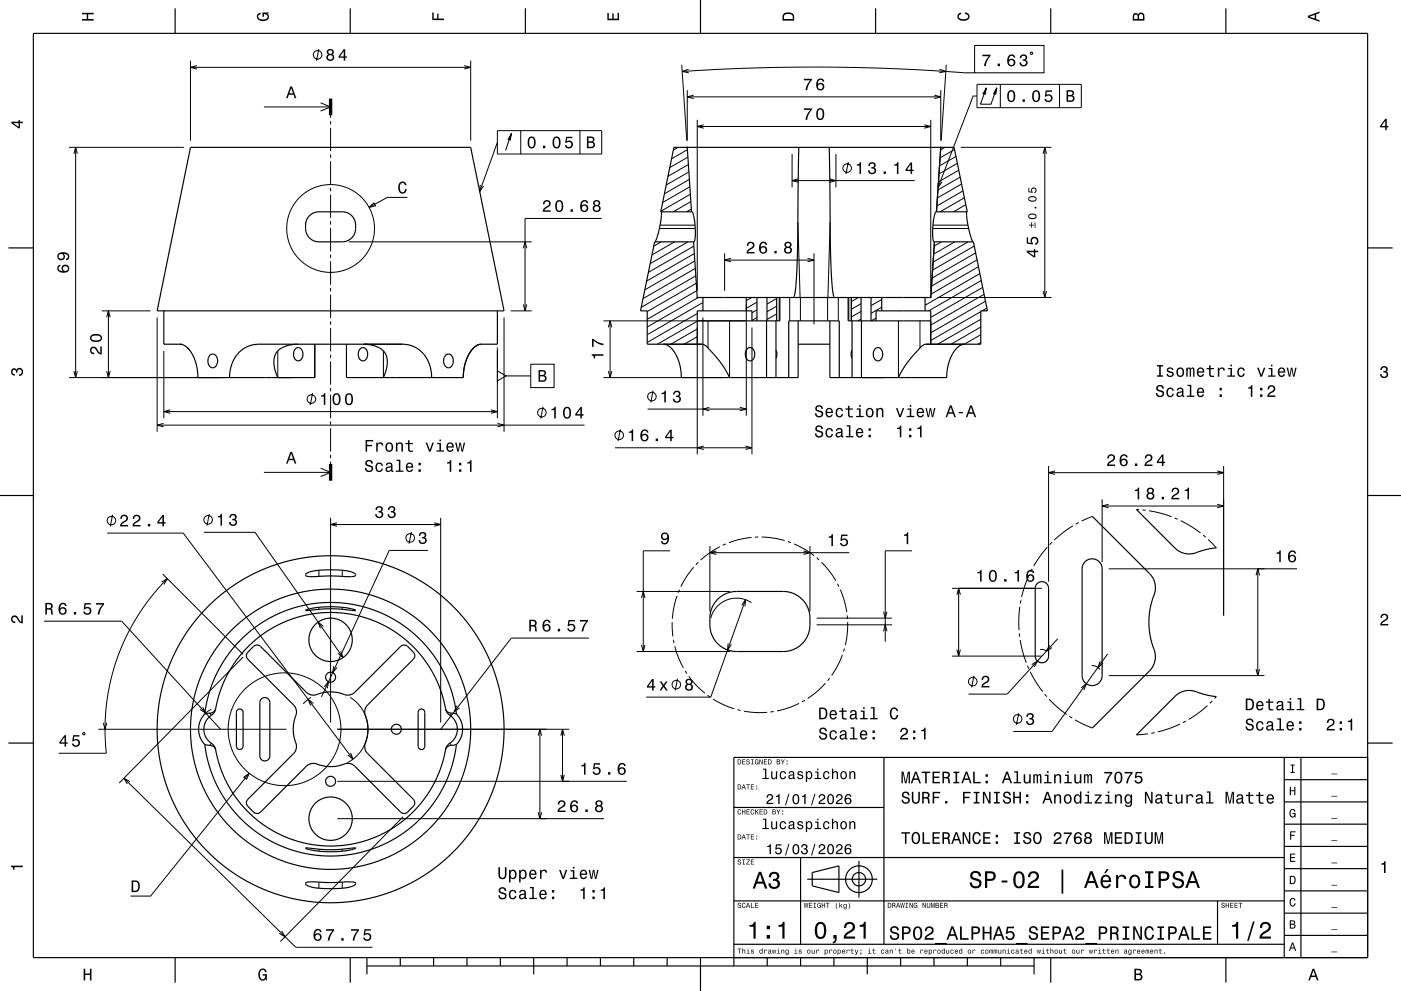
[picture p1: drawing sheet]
<svg xmlns="http://www.w3.org/2000/svg" width="420mm" height="297mm" viewBox="0 0 420 297" stroke-linecap="round" stroke-linejoin="round" font-family="sans-serif">
<g fill="none" stroke="#000" stroke-width=".3">
<path d="M57.1 18.2v24M59 19.7l-1.9 .5 1.9 .5M95.6 14.7l-.7 3.5M139.2 19.7l1.9 .5-1.9 .5M141.1 18.2v24M204.4 19.4l1.5 22.8M283.7 19.4l-1.5 22.8M292.2 13.6h20.8v8.2h-20.8zM308.9 15.9l.5-.3 .2 .5-.5 .2zM57.1 20.2h84M79.1 32h20M96.1 30.8l3 1.2-3 1.3"/>
<path d="M99.1 34.5v.8M99.1 36.3v1M99.1 38.3v7M149.1 39.2h31.3v7h-31.3zM156.1 39.2v7M173.9 39.2v7M204.5 21.4l21.5-1 20.7-.3 19.3 .4 23.2 1.3h3M206 27v15.2M206 29h76M206.4 20.8l-1.9 .6 2 .4M208 28.5l-2 .5 2 .5M209 35.9v51.3"/>
<path d="M209 37.9h70M211 37.4l-2 .5 2 .5M277.1 37.4l1.9 .5-1.9 .5M279 35.9v51.3M280.1 28.5l1.9 .5-1.9 .5M281.7 20.8l1.8 .6-1.9 .4M282 27v15.2M292.9 28.8h-1.2l-10.5 27.3M292.9 25.3h31.3v7h-31.3zM294.6 28.3l1.1-2-1.8 4.9h3.2l1.7-4.9-1 2M295.7 26.3l-.4 2.1M298.8 26.3l-.3 2.1"/>
<path d="M299.9 25.3v7M317.6 25.3v7M20.7 44.2h34.4M22.2 46.1l.5-1.9 .5 1.9M22.7 44.2v69M99.1 46.3v1M99.1 48.3v7M99.1 56.3v1M99.1 58.3v7M122.1 59.2h-6l-5.5 3M144 55.4l-.2 2 1.1-1.7M149.1 42.7l-5.3 14.7"/>
<path d="M152.3 42l1-2-1.7 5.1M153.3 40l-.3 2.1M203.3 44.2l-1.4 .8M206.1 44.9l-4.8 2.7M206.2 47.1l-5.4 3.1M206.4 49.3l-6.1 3.5M206.5 51.5l-6.8 4M206.7 53.8l-7.5 4.3M206.8 56l-8.1 4.7M207 58.2l-8.9 5.1M237.5 46.2v9.9M237.5 54.1h36.7"/>
<path d="M239.4 53.6l-1.9 .5 1.9 .5M248.7 53.6l1.9 .5-1.9 .5M250.6 46.2v9.9M254.3 48.6l-.7 3.5M281.4 54.2l-.2 1.9 1.2-1.6M283.3 44.2l-1.3 .7M286.2 44.8l-4.4 2.5M286.6 46.9l-4.9 2.8M287 48.9l-5.5 3.2M287.4 51l-6.1 3.5M287.8 53.1l-6.6 3.8M288 44.2h27.2"/>
<path d="M288.3 55.1l-7.3 4.2M288.7 57.2l-7.8 4.5M289.1 59.3l-7.3 4.2M312.7 46.1l.5-1.9 .5 1.9M313.2 44.2v45M99.1 66.3v1M99.1 68.3v7M99.1 76.3v1M99.1 78.3v7M104.6 72.5h54.8M110.6 62.2l1.5-1.4 .5 .9zM156.9 74.4l.5-1.9 .5 1.9"/>
<path d="M180.4 65.5h-23v27.7M197.7 68.5h10.7M197.9 67.5h10.5M198.2 72.5l-2.2 1.3M202.2 72.5l-6.8 3.9M206.2 72.5l-11.3 6.5M207.1 60.4l-5.3 3.1M207.3 62.7l-1.5 .8M208 73.8l-13.6 7.8M208.1 76l-14.3 8.3M208.3 78.2l-15 8.7M217.2 75.9v11.3"/>
<path d="M217.2 77.9h26.8M219.2 77.4l-2 .5 2 .6M239.2 66.4l.7 22.8M242.1 77.4l1.9 .5-1.9 .6M244 75.9v21.3M248.9 66.4l-.7 22.8M279.6 68.5h10.8M279.7 67.5h10.5M282.2 72.5l-2.1 1.2M286.2 72.5l-6.3 3.6M289.5 61.3l-3.7 2.2M290 63.4l-.2 .1"/>
<path d="M290.2 72.5l-10.5 6M292.1 73.7l-12.5 7.2M292.5 75.8l-13.1 7.5M292.9 77.9l-13.6 7.8M293.3 79.9l-14.2 8.3M30.5 93.2h14.6M32 95.1l.5-1.9 .5 1.9M32.5 93.2v20M47.1 95.2v34.2M99.1 86.3v1M99.1 88.3v7M99.1 96.3v1"/>
<path d="M99.1 98.3v7M151.1 95.2v34.2M153.1 93.2h6.3M156.9 91.2l.5 2 .5-2M180.9 96.2h42.5M182.4 98.1l.5-1.9 .5 1.9M182.9 96.2v17M208.4 80.4l-15.6 9.1M208.6 82.7l-16.4 9.4M208.7 84.9l-14.7 8.5M208.9 87.1l-14.9 8.6M209 98.6l-7.9 4.6"/>
<path d="M209 96.3l-11.9 6.9M209 94l-15 8.6M209 98.2v38M209.3 89.2l-15.3 8.8M210.7 93l-.3 .2M210.7 90.7l-16.7 9.6M210.7 95.2v29.4M212.3 96.2v8.1M218.7 96.2v17M223.7 91.2v33.4M225.3 89.2l-1.6 .9M225.4 98.2v38"/>
<path d="M226.9 92.9l-1.5 .8M226.9 95.2l-1.5 .8M226.9 90.6l-3.2 1.8M232.8 94.1l-2.9 1.7M232.8 91.8l-2.9 1.6M232.8 89.5l-2.9 1.6M233.6 89.2v7M236.7 89.2v7M240 89.2v7M248.1 89.2v7M251.3 89.2v7M254.5 89.2v7"/>
<path d="M257.3 89.2l-2.1 1.2M258.1 95.6l-.9 .6M258.1 93.3l-2.9 1.7M258.1 91l-2.9 1.7M261.3 89.2l-.2 .1M262.6 95.3l-1.4 .9M264.3 92.1l-3.2 1.8M264.3 89.8l-3.2 1.8M269.3 96.2v17M275.8 96.2v8.1M277.4 89.2h-.1M281 89.2h34.2"/>
<path d="M293.8 82l-16.5 9.5M294 98l-8.9 5.2M294 95.7l-12.9 7.5M294 93.4l-15 8.6M294.2 84.1l-15.8 9.1M294.6 86.1l-15.6 9M295 88.2l-16 9.2M295.4 90.3l-16.4 9.4M295.9 92.3l-1.5 .9M312.7 87.2l.5 2 .5-2M20.7 113.2h46.1M22.2 111.2l.5 2 .5-2"/>
<path d="M32 111.2l.5 2 .5-2M49.1 105.2v20.2M83.3 105.2v8M93.7 117.9l-.7 3.5M99.1 106.3v1M99.1 108.3v7M99.1 116.3v1M99.1 118.3v7M114.9 105.2v8M149.1 111.2l2.6 1.5-2.6 1.5zM149.1 104.2v21.2M151.7 112.7h7.4"/>
<path d="M159.1 109.2h7v7h-7zM180.9 113.2h35.8M182.4 111.2l.5 2 .5-2M195.8 117.1l-.7 3.5M209 100.9l-3.9 2.3M294 102.6l-.9 .6M294 100.3l-4.9 2.9M47.1 127.4h128.1M49 126.9l-1.9 .5 1.9 .5M49.1 123.4h100M51 122.8l-1.9 .6 1.9 .5M99.1 126.3v1"/>
<path d="M99.1 128.3v7M99.1 136.3v1M99.1 138.3v.8M147.2 122.8l1.9 .6-1.9 .5M149.2 126.9l1.9 .5-1.9 .5M162.8 121.9l-.7 3.5M184.4 134.2h41M186 128.7l-.7 3.5M194.2 122.6h29.5M211 133.7l-2 .5 2 .5M212.7 122.1l-2 .5 2 .5M221.8 122.1l1.9 .5-1.9 .5"/>
<path d="M223.5 133.7l1.9 .5-1.9 .5M314.3 139.7v34.6M366.8 139.7v44.8M32.1 159.8h22.8l50.9 67.7M33.8 154.3l-.7 3.5M61.1 159.5h15.3l26.4 37.6M62.7 154l-.7 3.5M79.1 141.6h20M96.1 140.3l3 1.3-3 1.2M99.1 155.2v61.4M99.1 157.2h33M101 156.7l-1.9 .5 1.9 .5"/>
<path d="M123.3 159.5l-.7 3.5M130.2 156.7l1.9 .5-1.9 .5M132.1 155.2v61.4M314.3 141.7h52.5M316.3 141.1l-2 .6 2 .5M321.6 157.6l-2.6 1.8-2.9 2.4M323.4 156.6l-.9 .5M327.5 154.8l-3.2 1.4M330.4 149.7v18.8M330.4 151.7h36.4M332.3 151.1l-1.9 .6 1.9 .5M340.7 152.7h.8"/>
<path d="M342.5 152.8l1 .1M344.5 153.1l3.6 .8 3.1 1M352.1 155.2l1 .4M354 156.1l3 1.6 2.9 2M364.9 151.1l1.9 .6-1.9 .5M364.9 141.1l1.9 .6-1.9 .5M48.4 174.4l1.8-1-1 1.8M48.8 172l24.1 24.1M50.2 173.4l-5 5.6-4 5.8-3.5 6.3-2.6 6.3-2.1 7.2-1.2 7.4-.3 6.7 .4 7.1h-14.3M95.6 170.9v1.8M102.6 170.9v1.8M128.3 165h-11.6l-20.3 43.9"/>
<path d="M190.8 177.3h28M192.3 179.2l.5-1.9 .6 1.9M200.9 165.1h-8.1v30.2M203 178.6l-.9 3.1-.5 3.7M203.7 176.7l-.4 1M208 170l-2.3 3-1.6 2.8M209.3 168.5l-.7 .8M212.8 163.6v19.7M212.8 165.6h41.8M214.7 165.1l-1.9 .5 1.9 .6M215.8 163.9l-3 1.8-2.8 2.1M217.6 163l-.9 .4"/>
<path d="M223.5 179.7l-10.4 29.2h-19.4M225.3 161.1l-3.4 .5-3.4 1M227.3 161h-1M228.3 161l3.5 .2 3.4 .8M236.2 162.3l.9 .3M238 163l3.2 1.6 2.9 2M240.9 165.1l1.9 .5-1.9 .6M242.8 163.6v19.7M244.8 167.2l.8 .6M246.3 168.5l2.2 2.5 2.1 3.1M251.1 174.9l.4 .9M251.9 176.7l1.2 3.3 .7 3.4"/>
<path d="M273.4 165.1h-8v27.2M285.4 176.3h26.9M286.9 178.2l.5-1.9 .5 1.9M306.1 179.9l-.2 1M308.5 172.3l-1.4 3.5-.8 3.1M309.4 170.5l-.4 .9M310.4 176.3h-23v20.3M314 164l-2.2 2.7-1.9 2.9M315.4 162.5l-.7 .7M360.7 160.4l.7 .6M362.2 161.7l2.4 2.5M376.6 172.4l.5-1.9 .5 1.9"/>
<path d="M377.1 170.5v32M388.8 170.5h-56.4M13.2 186.2h23.3l29.6 32.4M72.9 196.9l-37.1 37.8M95.6 182v.6M96.9 187.7l-1.5-1.3 .7 1.9M100.1 199.6l-.4 2 1.3-1.5M102.2 195.2l.6 1.9-1.5-1.3M102.6 182v.6M176.6 191.2h-23.3l-21.2 27.4M190.8 195.3h28M192.3 193.3l.5 2 .6-2"/>
<path d="M201.5 186.4l.2 4.3M201.9 191.7l.2 1M202.3 193.7l1.1 3.3 1.5 3.2M218.3 192.8l-.2 2 1.2-1.7M222.4 181.4l1.1-1.7-.2 2M225.3 180.6a8 8 0 0 0-12.2 4.7M244.8 187.3h22.6M244.8 185.3h22.6M252.5 196.2l-1.2 3-2 3.2M253.2 194.3l-.3 1M254 184.4l.1 1M254.1 186.4l-.1 3.5-.6 3.5"/>
<path d="M264.9 183.3l.5 2 .5-2M264.9 189.2l.5-1.9 .5 1.9M285.4 196.6h26.9M286.9 194.7l.5 1.9 .5-1.9M305.6 189.8l.1 1M305.7 181.9l-.3 3.5 .1 3.5M305.8 191.8l.8 3.5 1.1 3.3M308 199.5l.4 .9M309.3 199.2l1.7-1.1-.9 1.8M311.8 194.7a2 2 0 0 1 1.9 .5M314.6 193.4l-.9 1.8 1.7-1.1M317.1 191.5l-15.2 16.5h-11.6"/>
<path d="M327.3 199.5l1.3 .2 1.2 .9M329.9 198.2l-.7 1.8 1.5-1.2M332.1 196l-16.7 23.2h-11.6M25 219.6l.5 .2-.2 .5-.5-.3zM29.5 218.6h56.4M31 216.6l.5 2 .5-2M60.8 211.9l.9 1.8-1.7-1.1M62.9 213.7l.5 .7M63.3 212.6l-1.9 1.4M93.2 209l-2.3 1.9M94 210.8l-1.6-1.2 .7 1.9M97.2 205.9l1.3-1.6-.4 2"/>
<path d="M101.1 218.6h69.5M105 209l2.3 1.9 1.7 2.5 1.1 2.8 .2 3-.6 2.9-1.2 2.5-1.9 2.3-2.5 1.7M135.3 213.7l-.4 .7M136.9 211.5l-.8 1.9 1.6-1.3M161.8 218.6v26.8M168.6 218.6v15.6M203.1 203.4l-.7 3.5M205.4 201l.5 .9M206.5 202.7l2.1 2.5 2.7 2.6M212.1 208.4l.8 .6M213.8 209.5l3 1.7 3.3 1.2M221.1 212.7l.9 .2"/>
<path d="M223 213.1l3.5 .4h3.5M232 213.2l-1 .2M239.6 210.8l-3.5 1.4-3.2 .9M241.3 209.8l-.9 .5M247.4 204.8l-2.4 2.4-2.8 2.1M248.7 203.2l-.6 .8M292 202.5l-.7 3.5M305.4 213.7l-.7 3.5M308.9 201.3l1.7 3.1 2 2.9M313.2 208l.6 .8M314.5 209.5l2.3 2.3 3 2.3M320.6 214.7l.8 .5"/>
<path d="M322.3 215.7l5.2 2.5M324.1 206.2l1.6-1.3-.8 1.9M332.4 202.5h46.7M344.2 219.9l-3.5 .3M346.1 219.6l-.9 .2M353.7 217l-3.2 1.4-3.4 .9M355.5 216.1l-.9 .5M362 211.5l-2.7 2.2-2.9 1.9M363.4 210.1l-.7 .7M364.6 208.8l-.5 .6M376.6 200.5l.5 2 .5-2M37.2 233.2l51.5 50.7h23"/>
<path d="M38.9 234.2l-1.7-1 1 1.8M63.4 222.7l-.5 .7M73.1 232.9l1.6-1.2-.8 1.9zM74.7 231.7l-29.6 36.9h-6M101.1 234.2h86.8M105.1 225.7l.7 1.8-1.5-1.2M134.9 222.7l.4 .7M161.3 220.5l.5-1.9 .6 1.9M168.1 220.5l.5-1.9 .6 1.9M168.1 232.2l.5 2 .6-2M95.6 254.5v.6M101.1 245.4h80"/>
<path d="M102.6 254.5v.6M120.8 244.8l-36.7 37.4M161.3 243.4l.5 2 .6-2M84.4 279l1.1 1.7-1.8-.9M95.6 264.4v1.8M102.6 264.4v1.8"/>
<circle cx="95.2" cy="16.4" r="1.28"/>
<circle cx="254" cy="50.4" r="1.28"/>
<circle cx="99.1" cy="68.5" r="13.2"/>
<circle cx="93.4" cy="119.6" r="1.28"/>
<circle cx="195.4" cy="118.9" r="1.28"/>
<circle cx="162.5" cy="123.7" r="1.28"/>
<circle cx="185.6" cy="130.5" r="1.28"/>
<circle cx="33.4" cy="156" r="1.28"/>
<circle cx="62.4" cy="155.8" r="1.28"/>
<circle cx="123" cy="161.2" r="1.28"/>
<circle cx="85.3" cy="218.6" r="16.9"/>
<circle cx="202.8" cy="205.2" r="1.28"/>
<circle cx="291.6" cy="204.3" r="1.28"/>
<circle cx="305.1" cy="215.5" r="1.28"/>
</g>
<g fill="none" stroke="#000" stroke-width=".35">
<path d="M10 10h400v277h-400zM52.5 2.5v7.5M105 2.5v7.5M157.5 2.5v7.5M210 0v10M262.5 2.5v7.5M315 2.5v7.5M367.5 2.5v7.5M57.1 44.2h84l10 49h-104zM206 44.2l1.3 19.3M239.5 44.2l-.3 22.2a152.8 152.8 0 0 1-.9 21.8l-.4 1M248.6 44.2l.3 22.2"/>
<path d="M282 44.2l-1.3 19.3M2.5 74.3h7.5M92.7 64.7l1.2-.8 1.2-.4h7.5a4 4 0 0 1 4 4v1a4 4 0 0 1-4 4h-7a4 4 0 0 1-4-4l.1-2zM198.2 63.5a21.4 21.4 0 0 1-.8 6.3l-1 2.7M207.9 72.5l1.1 16.7h70l1.1-16.7M248.9 66.4l.3 15.5 .4 5.4 .6 1.9M289.8 63.5a25.1 25.1 0 0 0 1 6.7l.9 2.3M410 74.3h7.5M49.1 93.2v10h4.9M149.1 93.2v10h-4.9M210.7 89.2v4M223.7 89.2v4"/>
<path d="M225.4 96.2v-3h-16.4v10M226.9 89.2v7M229.8 96.2v17M229.9 89.2v7M232.6 96.2v17M232.8 89.2v7M233.8 89.2v7h-24.8M239.3 96.2v17h-35a11.9 11.9 0 0 0-3.6-9.3l-.9-.6-.9-.1M248.8 96.2v17h35M254.3 89.2v7h24.7M255.2 89.2v7M255.4 96.2v17"/>
<path d="M258.1 89.2v7M258.3 96.2v17M261.1 89.2v7M262.6 96.2v-3h16.4v10M264.3 89.2v4M277.3 89.2v4M54 103.2a5.9 5.9 0 0 1 4.3 4.4l.8 2.7 .2 2.9h35.1v-10M54 103.2l.7 .1M56.2 104.2l.6 .7M62.9 106.5a1.35 1.35 0 0 1 1.5-.3 1.35 1.35 0 0 1 .8 1.3 1.91 1.91 0 0 1-1.7 2.7 2.33 2.33 0 0 1-.6-3.7zM88.6 104.5a1.35 1.35 0 0 1 1.5-.1 1.35 1.35 0 0 1 .7 1.4 1.62 1.62 0 0 1-.3 1.7 1.62 1.62 0 0 1-1.6 .5 2.44 2.44 0 0 1-.3-3.5zM89.2 103.2a7.3 7.3 0 0 0-6.2 2.3 6.4 6.4 0 0 0-.3 6.2l.6 1.5"/>
<path d="M103.9 103.2v10h35M108 104.5a1.35 1.35 0 0 1 1.6-.1 1.35 1.35 0 0 1 .6 1.4 1.62 1.62 0 0 1-.3 1.7 1.62 1.62 0 0 1-1.6 .5 2.43 2.43 0 0 1-.3-3.5zM109.1 103.2a7.1 7.1 0 0 1 6.2 2.5 6.3 6.3 0 0 1 .4 5.6l-.8 1.9M129.4 113.2a9.3 9.3 0 0 0-8.8-10h-43a9.2 9.2 0 0 0-8.8 10M129.4 113.2h.1M133.6 106.5a1.32 1.32 0 0 1 1.4-.3 1.32 1.32 0 0 1 .8 1.3 1.89 1.89 0 0 1-1.5 2.7 2.28 2.28 0 0 1-.7-3.7zM138.9 113.2h.1M140.6 106.1a14.3 14.3 0 0 0-1.7 7.1M144.2 103.2a4.8 4.8 0 0 0-3.6 2.9M218.7 113.2a30.4 30.4 0 0 0-5.3-7.7l-.3-.3a4.8 4.8 0 0 0-2.6-2h-16.5v-10h-2l4.3-20.7h11.8a16.8 16.8 0 0 0-.6-9h-9.4l3.9-19.3h84l4 19.3h-9.4a17.2 17.2 0 0 0-.7 9h11.9l4.2 20.7h-2v10h-16.4a8.8 8.8 0 0 0-3.5 2.9l-.9 1.1a27.2 27.2 0 0 0-3.9 6M224 104.5a1.35 1.35 0 0 1 1.6-.1 1.35 1.35 0 0 1 .6 1.4 1.62 1.62 0 0 1-.2 1.7 1.62 1.62 0 0 1-1.7 .5 2.44 2.44 0 0 1-.3-3.5zM232.6 105l.3 1.2-.3 1.2"/>
<path d="M236.4 113.2v-17h15.2v17M239.3 103.2h9.5M255.4 105l-.3 1.1 .3 1.3M262.4 104.5a1.35 1.35 0 0 1 1.5-.1 1.35 1.35 0 0 1 .7 1.4 1.62 1.62 0 0 1-.3 1.7 1.62 1.62 0 0 1-1.6 .5 2.44 2.44 0 0 1-.3-3.5zM283.8 113.2h.1M289.2 103.2a5.9 5.9 0 0 0-4.4 4.4l-.7 2.7-.3 2.9M0 148.5h10M327.5 154.8l17.1 17.1a6.5 6.5 0 0 1 .9 7.8l-.9 3.7-.2 3.2 .3 3.5 .9 3.4a6.4 6.4 0 0 1-1 7.5l-17.1 17.2M340.7 152.7l11.6 11.6a6.5 6.5 0 0 0 7.7 .8l4.6-.9M410 148.5h10M91.8 172a10.5 10.5 0 0 1 4.8-1.2h3.3a18.2 18.2 0 0 1 6.4 1l.3 .7a2.9 2.9 0 0 1-2.5 .3l-4.2-.2-4.3 .1a5.9 5.9 0 0 1-4-.2zM215.2 179.6a8 8 0 0 1 5.6-2.3h14a8 8 0 0 1 8 8v2a8 8 0 0 1-8 8h-14a8 8 0 0 1-8-8v-2a8 8 0 0 1 2.4-5.7z"/>
<path d="M310.9 174.9a2 2 0 0 1 2.2-.4 2 2 0 0 1 1.2 1.8v20.3a2 2 0 0 1-2 2 2 2 0 0 1-2-2v-20.3zM325.3 168.3a3 3 0 0 1 3.3-.6 3 3 0 0 1 1.8 2.8v32a3 3 0 0 1-3 3 3 3 0 0 1-3-3v-32.2l.2-1zM76 193.8a1.5 1.5 0 0 1 2.1-.1l13.7 13.8a3.8 3.8 0 0 0 4.5 .2l2.5-.3 2.5 .2a7.3 7.3 0 0 0 4.1 .5l1-.6 13.7-13.8a1.5 1.5 0 0 1 2.1 .1l1.7 1.7a1.48 1.48 0 0 1 0 2.1l-13.7 13.7a3.8 3.8 0 0 0-.2 4.5l.3 2.4-.2 2.5a7.4 7.4 0 0 0-.6 4.1l.7 1 13.7 13.7a1.48 1.48 0 0 1 0 2.1l-1.7 1.8a1.5 1.5 0 0 1-2.1 0l-13.7-13.7a3.8 3.8 0 0 0-4.5-.3l-2.5 .4-2.4-.3a7.3 7.3 0 0 0-4.2-.5l-1 .7-13.7 13.7a1.5 1.5 0 0 1-2.1 0l-1.7-1.8a1.48 1.48 0 0 1 0-2.1l13.7-13.7a3.8 3.8 0 0 0 .3-4.4l-.4-2.5 .2-2.5a7.3 7.3 0 0 0 .6-4.1l-.7-1-13.7-13.7a1.48 1.48 0 0 1 0-2.1zM91.6 182.9l3.1-.8 4.7-.3 4.2 .3 2.3 .5 .7 .4-7.5-.6-7.2 .6zM61.4 214l1.4-6.6 1.1-3 1.4-3.2 1.9-3.3 1.9-2.6 4.6-5 5.3-4 3.3-1.8 3-1.3 3.1-1.1 3.4-.8 3.7-.6 3.5-.1 3.5 .1 3.4 .5 6.3 1.7 3.2 1.3 3.3 1.8 5.5 4 2.3 2.2 2.3 2.7 2.2 3 1.8 3 1.5 3.2 1.1 3.1 .9 3.6 .5 3.2M61.4 214a6.6 6.6 0 0 0 0 9.1M64.7 212.4a2.12 2.12 0 0 1-2.5 1.4l-.8 .2M64.7 212.4l1.5-5.6 2.7-5.9 3.5-4.9 4.4-4.4 5.1-3.5 5.3-2.4 5.7-1.6 5.8-.5 6.2 .4 6 1.6 2.8 1.1 3.1 1.7 4.9 3.4 4.2 4.3 3.5 4.9 2.5 5.4 1.7 6M64.7 212.4l-.6 1.3a6.3 6.3 0 0 0-2.9 4.2 5.3 5.3 0 0 0 2.7 5.3l.8 1.5M71.3 212.7a1 1 0 0 1 1-.1 1 1 0 0 1 .6 .9v10.1a1 1 0 0 1-1 1 1 1 0 0 1-1-1v-10.1zM78.4 209.5a1.5 1.5 0 0 1 1.6-.3 1.5 1.5 0 0 1 .9 1.4v16a1.5 1.5 0 0 1-1.5 1.5 1.5 1.5 0 0 1-1.5-1.5v-16zM125.6 212.9a1 1 0 0 1 1.1-.4 1 1 0 0 1 .6 1v10.1a1 1 0 0 1-1 1 1 1 0 0 1-1-1v-10.1z"/>
<path d="M133.6 212.4a2.26 2.26 0 0 0 2.5 1.4l.7 .2M133.6 212.4a5.3 5.3 0 0 0 2.3 2.9 5.2 5.2 0 0 1-1.6 7.9l-.7 1.5M136.8 214a6.6 6.6 0 0 1 0 9.1M364.6 208.8l-4.7-1a6.4 6.4 0 0 0-7.6 .9l-11.6 11.5M2.5 222.7h7.5M61.4 223.1l1.5 .3a1.74 1.74 0 0 1 1.8 1.3M61.4 223.1l1.4 6.6 2.5 6.3 1.9 3.2 1.9 2.7 2.1 2.4 2.5 2.5 2.9 2.4 2.7 1.8 3.3 1.8 3 1.3 6.2 1.7 3.5 .6 3.4 .2 3.5-.2 3.5-.4 6.5-1.8 3.2-1.3 3.3-1.8 3.4-2.3 2.3-1.9 4.6-4.9 2.2-3 1.7-3.1 2.5-6.2 1.4-6.6M64.7 224.7l1.4 5.6 2.6 5.6 3.6 5.1 4.4 4.5 4.9 3.4 5.5 2.5 5.7 1.6 6 .6 6-.5 5.8-1.5 5.5-2.4 2.7-1.7 2.8-2.1 4.4-4.5 3.4-4.9 2.6-5.4 1.6-5.9M136.8 223.1l-1.7 .3a1.69 1.69 0 0 0-1.5 1.3M265 227v56M385 233.7h25M385 227v60"/>
<path d="M390 227v60M410 222.7h7.5M410 227h-190v62.5M91.6 254.1l7.3 .6 7.7-.5-3 .8-4.7 .3-4.3-.3-2.3-.5zM220 257h165M220 242h45M240 257v26M257.5 258v11M385 253.7h25M385 247h25M385 240.3h25M91.7 264.6a15.4 15.4 0 0 1 5.4-.1l5.5-.1a5.8 5.8 0 0 1 4 .2 .76 .76 0 0 1-.8 .9l-2.8 .7-4.9 .1a17.1 17.1 0 0 1-6.2-1l-.3-.3z"/>
<path d="M220 270h165M242 263.5h21M243.5 261.5l8-2v8l-8-2zM365 270v13M385 273.7h25M385 267h25M385 260.3h25M52.5 287v7.5M105 287v7.5M110 289.5h200M110 287v5M120 287v2.5"/>
<path d="M130 287v2.5M140 287v2.5M150 287v2.5M160 287v5M170 287v2.5M180 287v2.5M190 287v2.5M200 287v2.5M210 287v10M220 283h165M230 287v2.5M240 287v2.5"/>
<path d="M250 287v2.5M260 287v5M270 287v2.5M280 287v2.5M290 287v2.5M300 287v2.5M310 287v5M315 287v7.5M367.5 287v7.5M385 280.3h25"/>
<circle cx="99.1" cy="191.8" r="6.5"/>
<circle cx="99.1" cy="218.6" r="42"/>
<circle cx="99.1" cy="203" r="1.5"/>
<circle cx="99.1" cy="218.6" r="52"/>
<circle cx="118.8" cy="218.6" r="1.5"/>
<circle cx="99.1" cy="234.2" r="1.5"/>
<circle cx="99.1" cy="245.4" r="6.5"/>
<circle cx="257.5" cy="263.5" r="2"/>
<circle cx="257.5" cy="263.5" r="4"/>
</g>
<path d="M99.1 29.5v5M99.1 139.1v5" fill="none" stroke="#000" stroke-width="1" stroke-linecap="butt"/>
<g fill="#000">
<path d="M24.6 3.8h3.5v.5h-1.7v1.4h1.7v.5h-3.5v-.5h1.4v-1.4h-1.4z" fill-rule="evenodd"/>
<path d="M77.3 4.2l.8-.4v.5l-.3 .1a.68 .68 0 0 0-.4 .6 .68 .68 0 0 0 .4 .6 1.68 1.68 0 0 0 2.4-.6 .93 .93 0 0 0-1.1-.8v.8h-.4v-1.3h1.9v.3l-.5 .1 .4 .4a1.19 1.19 0 0 1-.9 1.7 1.9 1.9 0 0 1-2.6-1.3z" fill-rule="evenodd"/>
<path d="M98.2 14.9l-.2 .3a.8 .8 0 0 0 .4 1.1 1.09 1.09 0 0 0-.2 1.6 1.09 1.09 0 0 0 1.6 0 1.09 1.09 0 0 0-.2-1.6 .95 .95 0 0 0 .3-1.4 .95 .95 0 0 0-1.3-.2zM98.3 17.2a.71 .71 0 0 1 1.4 0 .71 .71 0 0 1-1.4 0zM98.4 15.6a.6 .6 0 0 1 1.2 0 .6 .6 0 0 1-1.2 0zM103 14.8l-1.5 2.1v.4h1.5v.9h.5v-.9h.5v-.4h-.5v-2.1zM103 15.3v1.6h-1.1z" fill-rule="evenodd"/>
<path d="M129.6 3.8h.4v1.8h1.1v-1.5h.4v1.5h1.6v.4h-3.5z" fill-rule="evenodd"/>
<path d="M182.1 3.9h.4v1.7h1.1v-1.6h.4v1.6h1.2v-1.8h.4v2.3h-3.5z" fill-rule="evenodd"/>
<path d="M235 4a2.21 2.21 0 0 0-.4 2.2h3.5v-1.2a1.92 1.92 0 0 0-3.1-1zM235.3 4.4l.4-.2a1.45 1.45 0 0 1 2 .8v.7h-2.7l.1-1z" fill-rule="evenodd"/>
<path d="M287.3 4.2l.8-.4v.4l-.3 .1a.66 .66 0 0 0-.4 .6 .66 .66 0 0 0 .4 .6 1.69 1.69 0 0 0 2.5-.5 .9 .9 0 0 0-1-.8v-.5a1.24 1.24 0 0 1 1.4 1.1 1.24 1.24 0 0 1-1.1 1.4 1.93 1.93 0 0 1-2.6-1.2z" fill-rule="evenodd"/>
<path d="M294.5 16.4v.5h1.9a5.2 5.2 0 0 0-1.4 2.9h.5a5.3 5.3 0 0 1 1.4-3v-.4zM299.1 19.1v.7h.7v-.7zM302.5 16.6a2.39 2.39 0 0 0 .2 3.2 1.16 1.16 0 0 0 1.5-.3 1.16 1.16 0 0 0-.2-1.6 1.16 1.16 0 0 0-1.5 .1 1.02 1.02 0 0 1 .8-1.3l.4 .1 .2 .5h.5a1.11 1.11 0 0 0-.8-1 1.11 1.11 0 0 0-1.1 .3zM302.4 18.8a.75 .75 0 0 1 1.5 0 .75 .75 0 0 1-1.5 0zM306 16.6l-.3 .9h.5a.62 .62 0 0 1 .3-.8 .62 .62 0 0 1 .8 .3 .62 .62 0 0 1-.2 .8h-.5v.4a.74 .74 0 0 1 1 .6 .74 .74 0 0 1-.8 .8 .74 .74 0 0 1-.7-.9h-.5a1.18 1.18 0 0 0 1.5 1.2 1.18 1.18 0 0 0 .6-1.8l-.2-.2a1.01 1.01 0 0 0 0-1.5 1.01 1.01 0 0 0-1.5 .2z" fill-rule="evenodd"/>
<path d="M339.8 4.2l-.2 2h3.5v-1.4a.98 .98 0 0 0-.7-1 .98 .98 0 0 0-1.2 .6 .84 .84 0 0 0-1.4-.2zM340.1 4.5l.4-.1 .4 .1 .1 1.2h-1zM341.6 4.4l.4-.2a.58 .58 0 0 1 .7 .7v.8h-1.2z" fill-rule="evenodd"/>
<path d="M392.1 4.7v.6l3.5 1.2v-.4l-1-.4v-1.4l1-.4v-.4zM392.6 5l1.5-.5v1z" fill-rule="evenodd"/>
<path d="M3.4 36.5v.4l2.1 1.6h.5v-1.6h.8v-.4h-.8v-.5h-.4v.5zM4 36.9h1.6v1.1z" fill-rule="evenodd"/>
<path d="M87 25.9l-1.2 3.5h.4l.4-1h1.4l.4 1h.4l-1.2-3.5zM87.3 26.4l.5 1.6h-1z" fill-rule="evenodd"/>
<path d="M241 23.6v.5h1.9a5.2 5.2 0 0 0-1.4 2.9h.5a5.3 5.3 0 0 1 1.4-3v-.4zM245.2 23.8a2.4 2.4 0 0 0 .2 3.2 1.16 1.16 0 0 0 1.5-.3 1.16 1.16 0 0 0-.2-1.6 1.16 1.16 0 0 0-1.5 .1 1.02 1.02 0 0 1 .8-1.3l.5 .2 .1 .4h.5a1.12 1.12 0 0 0-.7-1 1.12 1.12 0 0 0-1.2 .3zM245.2 26a.75 .75 0 0 1 1.4 0 .75 .75 0 0 1-1.4 0z" fill-rule="evenodd"/>
<path d="M241 32.5v.4h1.9a5.2 5.2 0 0 0-1.4 3h.5a5.3 5.3 0 0 1 1.4-3v-.4zM245 32.8a2.02 2.02 0 0 0 .9 3.2 2.03 2.03 0 0 0 .9-3.2 1.1 1.1 0 0 0-1.8 0zM245.6 32.9h.6a2.37 2.37 0 0 1 0 2.6h-.6a2.38 2.38 0 0 1 0-2.6z" fill-rule="evenodd"/>
<path d="M302.3 27.5a2.02 2.02 0 0 0 .9 3.1 2.03 2.03 0 0 0 .9-3.1 1.11 1.11 0 0 0-1.8 0zM302.8 27.5h.7a2.38 2.38 0 0 1 0 2.6h-.7a2.37 2.37 0 0 1 0-2.6zM306.5 29.8v.7h.7v-.7zM309.7 27.5a2.02 2.02 0 0 0 .9 3.1 2.03 2.03 0 0 0 .9-3.1 1.11 1.11 0 0 0-1.8 0zM310.3 27.5h.7a2.38 2.38 0 0 1 0 2.6h-.7a2.37 2.37 0 0 1 0-2.6zM313.5 27.1l-.3 1.9h.4a.8 .8 0 0 1 1.3-.3 .8 .8 0 0 1-.1 1.3 .8 .8 0 0 1-1.2-.4h-.5a1.21 1.21 0 0 0 1.5 1.1 1.21 1.21 0 0 0 .8-1.7 1.21 1.21 0 0 0-1.7-.5l.1-1h1.6v-.4z" fill-rule="evenodd"/>
<path d="M319.7 27v3.5h1.3a.98 .98 0 0 0 1.1-.7 .98 .98 0 0 0-.6-1.2 .86 .86 0 0 0 .5-1 .86 .86 0 0 0-1-.6zM320.2 27.4h.7a.53 .53 0 0 1 .6 .6 .53 .53 0 0 1-.6 .5h-.7zM320.2 28.9h.8a.61 .61 0 0 1 .7 .6 .61 .61 0 0 1-.7 .6h-.8z" fill-rule="evenodd"/>
<path d="M415.3 35.6l-1.6 2.1v.5h1.6v.8h.4v-.8h.5v-.4h-.5v-2.2zM415.3 36.2v1.6h-1.1z" fill-rule="evenodd"/>
<path d="M119.7 54.9a1.19 1.19 0 0 1 1.3-.5 1.19 1.19 0 0 1 .9 1.1h-.5l-.1-.3a.66 .66 0 0 0-.6-.4 .66 .66 0 0 0-.6 .4l-.2 .4a1.58 1.58 0 0 0 .8 2 .9 .9 0 0 0 .7-.9h.5a1.24 1.24 0 0 1-1 1.3 1.24 1.24 0 0 1-1.4-1v-1.6z" fill-rule="evenodd"/>
<path d="M158.5 41.3a2.02 2.02 0 0 0 .9 3.2 2.03 2.03 0 0 0 .9-3.2 1.1 1.1 0 0 0-1.8 0zM159 41.4h.7a2.37 2.37 0 0 1 0 2.6h-.7a2.37 2.37 0 0 1 0-2.6zM162.8 43.7v.7h.7v-.7zM165.9 41.3a2.02 2.02 0 0 0 .9 3.2 2.03 2.03 0 0 0 .9-3.2 1.1 1.1 0 0 0-1.8 0zM166.5 41.4h.7a2.37 2.37 0 0 1 0 2.6h-.7a2.37 2.37 0 0 1 0-2.6zM169.7 41l-.3 1.8h.4a.8 .8 0 0 1 1.3-.2 .8 .8 0 0 1-.1 1.3 .8 .8 0 0 1-1.2-.4h-.5a1.21 1.21 0 0 0 1.5 1.1 1.21 1.21 0 0 0 .9-1.7 1.21 1.21 0 0 0-1.8-.6l.1-.9h1.6v-.4z" fill-rule="evenodd"/>
<path d="M176 40.9v3.5h1.3a.98 .98 0 0 0 1.1-.7 .98 .98 0 0 0-.6-1.2 .86 .86 0 0 0 .4-1 .86 .86 0 0 0-1-.6zM176.4 41.3h.7a.53 .53 0 0 1 .7 .6 .53 .53 0 0 1-.7 .5h-.7zM176.4 42.8h.8a.61 .61 0 0 1 .7 .6 .61 .61 0 0 1-.7 .6h-.8z" fill-rule="evenodd"/>
<path d="M205.8 44h.4v.3h-.4z" fill-rule="evenodd"/>
<path d="M256.9 49.3v.3h.8v2.5h.4v-3.5h-.3a.77 .77 0 0 1-.9 .7zM260.6 48.9l-.3 .9h.5a.62 .62 0 0 1 .3-.8 .62 .62 0 0 1 .8 .3 .62 .62 0 0 1-.2 .8h-.5v.4a.74 .74 0 0 1 .9 .6 .74 .74 0 0 1-.7 .9 .74 .74 0 0 1-.7-1h-.5a1.18 1.18 0 0 0 1.5 1.2 1.18 1.18 0 0 0 .6-1.8l-.2-.2a1.01 1.01 0 0 0 0-1.5 1.01 1.01 0 0 0-1.5 .2zM264.9 51.4v.7h.7v-.7zM268.1 49.3v.3h.8v2.5h.4v-3.5h-.3a.77 .77 0 0 1-.9 .7zM273 48.7l-1.6 2.1v.5h1.6v.8h.4v-.8h.5v-.4h-.5v-2.2zM273 49.3v1.6h-1.1z" fill-rule="evenodd"/>
<path d="M281.8 44h.4v.3h-.4z" fill-rule="evenodd"/>
<path d="M17.4 79.6a1.44 1.44 0 0 0 .1 1.7 1.44 1.44 0 0 0 1.6 .4 1.26 1.26 0 0 0 1.7-.9 1.26 1.26 0 0 0-1.2-1.5 1.11 1.11 0 0 0-1.1 .7 1.11 1.11 0 0 0 .3 1.2 1.02 1.02 0 0 1-1.2-.8l.1-.4 .4-.2v-.5zM18.9 80.5a.75 .75 0 0 1 1.5 0 .75 .75 0 0 1-1.5 0zM17.6 75.9a1.17 1.17 0 0 0-.3 1.7 1.17 1.17 0 0 0 1.7 .2 1.17 1.17 0 0 0 .1-1.7 1.02 1.02 0 0 1 1.3 .8l-.2 .5-.4 .1v.5a1.23 1.23 0 0 0 .9-1.5 1.23 1.23 0 0 0-1.4-.9zM17.6 76.8a.74 .74 0 0 1 1.4 0 .74 .74 0 0 1-1.4 0z" fill-rule="evenodd"/>
<path d="M163.1 60.3l-.3 .9h.4a.7 .7 0 0 1 .6-.8 .7 .7 0 0 1 .8 .5 .7 .7 0 0 1-.5 .8l-.3 .2a1.63 1.63 0 0 0-1.1 1.6h2.4v-.5h-1.9l.8-.8a1.17 1.17 0 0 0 1-1.6 1.17 1.17 0 0 0-1.9-.3zM166.8 60.4a2.02 2.02 0 0 0 .9 3.2 2.03 2.03 0 0 0 .9-3.2 1.11 1.11 0 0 0-1.8 0zM167.3 60.5h.7a2.38 2.38 0 0 1 0 2.6h-.7a2.37 2.37 0 0 1 0-2.6zM171 62.7v.8h.7v-.8zM174.5 60.2a2.39 2.39 0 0 0 .1 3.3 1.16 1.16 0 0 0 1.6-.4 1.16 1.16 0 0 0-.2-1.5 1.16 1.16 0 0 0-1.6 0 1.03 1.03 0 0 1 .8-1.3l.5 .2 .2 .4h.4a1.12 1.12 0 0 0-.7-.9 1.12 1.12 0 0 0-1.1 .2zM174.4 62.4a.75 .75 0 0 1 1.5 0 .75 .75 0 0 1-1.5 0zM178.1 60.2l-.2 .3a.8 .8 0 0 0 .3 1.1 1.09 1.09 0 0 0-.1 1.6 1.09 1.09 0 0 0 1.6 0 1.09 1.09 0 0 0-.2-1.6 .95 .95 0 0 0 .3-1.4 .95 .95 0 0 0-1.4-.2zM178.1 62.5a.75 .75 0 0 1 1.5 0 .75 .75 0 0 1-1.5 0zM178.3 60.9a.59 .59 0 0 1 1.1 0 .59 .59 0 0 1-1.1 0z" fill-rule="evenodd"/>
<path d="M224.2 72.7l-.3 1h.4a.7 .7 0 0 1 .6-.8 .7 .7 0 0 1 .8 .5 .7 .7 0 0 1-.5 .8l-.3 .2a1.63 1.63 0 0 0-1.1 1.5h2.4v-.4h-1.9l.8-.8a1.17 1.17 0 0 0 1-1.6 1.17 1.17 0 0 0-1.9-.4zM228.1 72.7a2.4 2.4 0 0 0 .2 3.2 1.16 1.16 0 0 0 1.5-.3 1.16 1.16 0 0 0-.2-1.5 1.16 1.16 0 0 0-1.6 0 1.03 1.03 0 0 1 .9-1.3l.4 .2 .2 .4h.5a1.12 1.12 0 0 0-.8-.9 1.12 1.12 0 0 0-1.1 .2zM228 74.9a.75 .75 0 0 1 1.5 0 .75 .75 0 0 1-1.5 0zM232.1 75.2v.7h.7v-.7zM235.4 72.7l-.2 .3a.8 .8 0 0 0 .4 1.1 1.09 1.09 0 0 0-.2 1.6 1.09 1.09 0 0 0 1.6 0 1.09 1.09 0 0 0-.1-1.6 .95 .95 0 0 0 .3-1.4 .95 .95 0 0 0-1.4-.2zM235.5 75a.71 .71 0 0 1 1.4 0 .71 .71 0 0 1-1.4 0zM235.6 73.4a.6 .6 0 0 1 1.2 0 .6 .6 0 0 1-1.2 0z" fill-rule="evenodd"/>
<path d="M310.2 66.6v1.7h.2v-1.7zM309.1 66.6v.7h-.6v.3h.6v.7h.2v-.7h.6v-.3h-.6v-.7zM308.6 64.2a.79 .79 0 0 0-.3 .9 .79 .79 0 0 0 .6 .5 1.33 1.33 0 0 0 1.9-.8 1.42 1.42 0 0 0-2.2-.6zM308.6 64.6l.5-.2h1.1a.44 .44 0 0 1 0 .8h-1.4zM310.2 62v.5h.5v-.5zM308.6 59a.79 .79 0 0 0-.3 .8 .79 .79 0 0 0 .6 .6 1.33 1.33 0 0 0 1.9-.8 1.42 1.42 0 0 0-2.2-.6zM308.6 59.4l.5-.3 1.1 .1a.44 .44 0 0 1 0 .8h-1.4zM308.3 56.3v1.3l1.3 .2v-.3a.56 .56 0 0 1-.2-.8 .56 .56 0 0 1 .9 0 .56 .56 0 0 1-.2 .8v.4a.85 .85 0 0 0 .7-1.1 .85 .85 0 0 0-1.2-.6 .85 .85 0 0 0-.4 1.3l-.6-.1v-1.1z" fill-rule="evenodd"/>
<path d="M307.8 75.1v.5l2.1 1.5h.5v-1.5h.8v-.5h-.8v-.5h-.4v.5zM308.4 75.6h1.6v1.1zM307.8 71.1v1.9l1.9 .3v-.4a.8 .8 0 0 1-.3-1.3 .8 .8 0 0 1 1.3 .1 .8 .8 0 0 1-.4 1.2v.5a1.21 1.21 0 0 0 1.1-1.5 1.21 1.21 0 0 0-1.7-.8 1.21 1.21 0 0 0-.5 1.7l-1-.1v-1.6z" fill-rule="evenodd"/>
<path d="M208.8 89h.4v.3h-.4z" fill-rule="evenodd"/>
<path d="M278.8 89h.4v.3h-.4z" fill-rule="evenodd"/>
<path d="M3.6 110.6a.86 .86 0 0 1 1.4 .2 1.12 1.12 0 0 1 1.5-.4 1.12 1.12 0 0 1 .3 1.6l-.5 .6-.6 .1v-.5a.72 .72 0 0 0 .9-.6 .72 .72 0 0 0-.8-.8 .72 .72 0 0 0-.6 .9h-.4a.62 .62 0 0 0-.4-.8 .62 .62 0 0 0-.8 .5 .62 .62 0 0 0 .5 .7h.4l-.1 .5a1.17 1.17 0 0 1-1-.7 1.17 1.17 0 0 1 .2-1.3z" fill-rule="evenodd"/>
<path d="M27.3 104.2a1.2 1.2 0 0 0-.2 1.3 1.2 1.2 0 0 0 1.1 .7v-.5a.7 .7 0 0 1-.8-.5 .7 .7 0 0 1 .5-.8 .7 .7 0 0 1 .9 .4l.1 .3a1.64 1.64 0 0 0 1.6 1.2v-2.4h-.4v1.9l-.5-.3-.7-1.2a1.11 1.11 0 0 0-1.6-.1zM27.4 100.4a1.13 1.13 0 0 0-.4 1.2 1.13 1.13 0 0 0 1 .8 1.9 1.9 0 0 0 2.6-1.1 2.03 2.03 0 0 0-3.2-.9zM27.5 101a2.38 2.38 0 0 1 2.6 0v.6a2.37 2.37 0 0 1-2.6 0z" fill-rule="evenodd"/>
<path d="M161.4 110.9v3.5h1.4a.98 .98 0 0 0 1-.7 .98 .98 0 0 0-.6-1.2 .86 .86 0 0 0 .5-1 .86 .86 0 0 0-1-.6zM161.9 111.3h.7a.53 .53 0 0 1 .7 .6 .53 .53 0 0 1-.7 .5h-.7zM161.9 112.8h.8a.61 .61 0 0 1 .7 .6 .61 .61 0 0 1-.7 .6h-.8z" fill-rule="evenodd"/>
<path d="M177.4 106.2v.3a.77 .77 0 0 1 .7 .9h.3v-.8h2.5v-.4zM177.5 101.6v2.4h.4v-1.9a5.2 5.2 0 0 0 3 1.4v-.5a5.3 5.3 0 0 1-3-1.4z" fill-rule="evenodd"/>
<path d="M346.9 115.6a1.09 1.09 0 0 0-.1 1.4 1.09 1.09 0 0 0 1.2 .5 .64 .64 0 0 1 .4 .9 .64 .64 0 0 1-1 .2l-.4-.8h-.5a1.21 1.21 0 0 0 1.5 1.3 1.21 1.21 0 0 0 .7-1.8l-.8-.4a.71 .71 0 0 1-.8-.6 .7 .7 0 0 1 .7-.5 .7 .7 0 0 1 .7 .7h.4a1.19 1.19 0 0 0-.7-1.1 1.19 1.19 0 0 0-1.3 .2zM350 116.5a1.45 1.45 0 0 0-.3 1.7 1.45 1.45 0 0 0 1.5 .8l.6-.6 .1-.4h-.4l-.4 .6a1.02 1.02 0 0 1-1-1 1.02 1.02 0 0 1 1-1l.4 .5h.4a1.09 1.09 0 0 0-.8-.9 1.09 1.09 0 0 0-1.1 .3zM353.1 116.4l-.3 .6h.4a.55 .55 0 0 1 .7-.5 .55 .55 0 0 1 .4 .8h-.2a.91 .91 0 0 0-1.3 .5 .91 .91 0 0 0 .7 1.2l.9-.4 .1 .3 .6 .1v-.4h-.3v-1.6a1.02 1.02 0 0 0-.7-.9 1.02 1.02 0 0 0-1 .3zM353.2 117.9l1.1-.3a.77 .77 0 0 1-.2 .8 .77 .77 0 0 1-.8 .1zM356 115.3v.4h.7v2.9h-.9v.3h2.3v-.3h-1v-3.3zM359.1 116.5a1.45 1.45 0 0 0-.3 1.7 1.45 1.45 0 0 0 1.5 .8l.7-.8h-.5l-.6 .4a.75 .75 0 0 1-.7-.9h1.8a1.16 1.16 0 0 0-.5-1.3 1.16 1.16 0 0 0-1.4 .1zM359.4 116.7l.2-.1a.67 .67 0 0 1 .7 .1 .67 .67 0 0 1 .3 .7h-1.4zM365.6 118.2v.7h.7v-.7zM365.6 116.2v.8h.7v-.8z" fill-rule="evenodd"/>
<path d="M346.9 109.4v.4h.6v2.7h-.6v.4h1.7v-.4h-.6v-2.7h.6v-.4zM350 110.3l-.2 .3a.96 .96 0 0 0 1.2 1.2l.3 .1a.6 .6 0 0 1-.5 .8 .6 .6 0 0 1-.7-.6h-.4a1.03 1.03 0 0 0 1.3 .9 1.03 1.03 0 0 0 .7-1.4l-1.4-.5a.53 .53 0 0 1 .4-.7 .53 .53 0 0 1 .7 .5h.4a1.08 1.08 0 0 0-1.8-.6zM353 110.5a1.45 1.45 0 0 0-.3 1.7 1.45 1.45 0 0 0 1.6 .7 1.45 1.45 0 0 0 .7-1.8 1.45 1.45 0 0 0-1.7-.9zM353.3 110.8a.67 .67 0 0 1 .7-.3 .67 .67 0 0 1 .5 .6 .93 .93 0 0 1 0 1.1 .93 .93 0 0 1-1 .3 1.36 1.36 0 0 1-.2-1.7zM355.6 110.2v2.7h.4v-1.8l.3-.6h.2l.2 .3v2.1h.4v-2.1l.3-.3 .3 .5v1.9h.4v-1.9a.69 .69 0 0 0-.5-.9l-.6 .4-.5-.4-.5 .4v-.3zM359.1 110.5a1.45 1.45 0 0 0-.3 1.6 1.45 1.45 0 0 0 1.5 .8l.7-.8h-.5l-.6 .5a.75 .75 0 0 1-.7-.9h1.8a1.16 1.16 0 0 0-.5-1.4 1.16 1.16 0 0 0-1.4 .2zM359.4 110.7l.2-.2a.67 .67 0 0 1 .7 .1 .67 .67 0 0 1 .3 .7h-1.4zM362.5 109.5v.8h-.8v.4h.8v1.8a1.04 1.04 0 0 0 1.4 .5v-.4a.68 .68 0 0 1-1-.4v-1.5h1v-.4h-1v-.8zM365.1 110.2v2.7h.4v-1.5a.66 .66 0 0 1 .4-.8 .66 .66 0 0 1 .8 .2l.1 .2h.4a.89 .89 0 0 0-.7-.9 .89 .89 0 0 0-1 .5v-.4zM368.2 110.3v.4h.7v1.8h-.9v.4h2.2v-.4h-.9v-2.2zM368.9 109.3v.5h.4v-.5zM371.2 110.5a1.45 1.45 0 0 0-.2 1.7 1.45 1.45 0 0 0 1.5 .7l.6-.5 .1-.5h-.5l-.4 .7a1.02 1.02 0 0 1-.9-1.1 1.02 1.02 0 0 1 .9-1l.4 .6h.5a1.09 1.09 0 0 0-.8-1 1.09 1.09 0 0 0-1.2 .4zM376.9 110.2l1 2.7h.5l.9-2.7h-.4l-.8 2.2-.8-2.2zM380.3 110.3v.4h.7v1.8h-.9v.4h2.3v-.4h-.9v-2.2zM381 109.3v.5h.5v-.5zM383.4 110.5a1.46 1.46 0 0 0-.3 1.6 1.46 1.46 0 0 0 1.5 .8l.7-.8h-.5l-.6 .5a.75 .75 0 0 1-.7-.9h1.8a1.17 1.17 0 0 0-.5-1.4 1.17 1.17 0 0 0-1.4 .2zM383.7 110.7l.2-.2a.67 .67 0 0 1 .7 .1 .67 .67 0 0 1 .2 .7h-1.3zM385.7 110.2l.7 2.7h.4l.4-2.3 .4 2.3h.4l.7-2.7h-.4l-.5 2.3-.4-2.3h-.4l-.4 2.3-.4-2.3z" fill-rule="evenodd"/>
<path d="M374.2 116.1v.4h.8v2.4h.4v-3.5h-.3a.77 .77 0 0 1-.9 .7zM377.8 118.2v.7h.7v-.7zM377.8 116.2v.8h.7v-.8zM380.3 115.7l-.3 1h.5a.7 .7 0 0 1 .5-.8 .7 .7 0 0 1 .8 .5 .7 .7 0 0 1-.5 .8l-.3 .2a1.63 1.63 0 0 0-1.1 1.5h2.4v-.4h-1.9l.9-.8a1.17 1.17 0 0 0 .9-1.6 1.17 1.17 0 0 0-1.9-.4z" fill-rule="evenodd"/>
<path d="M414.1 110a1.01 1.01 0 0 1 1.5-.2 1.01 1.01 0 0 1 0 1.6 1.12 1.12 0 0 1 .4 1.5 1.12 1.12 0 0 1-1.6 .3l-.6-.5-.1-.6h.5a.72 .72 0 0 0 .7 .9 .72 .72 0 0 0 .7-.8 .72 .72 0 0 0-.9-.6v-.4a.62 .62 0 0 0 .8-.4 .62 .62 0 0 0-.5-.8 .62 .62 0 0 0-.7 .5v.4h-.5z" fill-rule="evenodd"/>
<path d="M87 135.4l-1.2 3.5h.4l.4-1h1.4l.4 1h.4l-1.2-3.5zM87.3 135.9l.5 1.6h-1z" fill-rule="evenodd"/>
<path d="M96.2 118.5v.4h.9v2.5h.4v-3.6h-.3a.77 .77 0 0 1-1 .7zM100 118.3a2.02 2.02 0 0 0 .9 3.2 2.03 2.03 0 0 0 .9-3.2 1.11 1.11 0 0 0-1.8 0zM100.6 118.3h.6a2.38 2.38 0 0 1 0 2.7h-.6a2.37 2.37 0 0 1 0-2.7zM103.7 118.3a2.02 2.02 0 0 0 .9 3.2 2.03 2.03 0 0 0 .9-3.2 1.11 1.11 0 0 0-1.8 0zM104.3 118.3h.7a2.38 2.38 0 0 1 0 2.7h-.7a2.37 2.37 0 0 1 0-2.7z" fill-rule="evenodd"/>
<path d="M109.6 131.9v3.5h.5v-1.7h1.4v-.4h-1.4v-1h1.8v-.4zM112.8 132.7v2.7h.4v-1.6a.66 .66 0 0 1 .4-.8 .66 .66 0 0 1 .8 .3l.1 .2h.4a.89 .89 0 0 0-.7-.9 .89 .89 0 0 0-1 .5v-.4zM115.8 132.9a1.45 1.45 0 0 0-.2 1.7 1.45 1.45 0 0 0 1.6 .8 1.45 1.45 0 0 0 .7-1.8 1.45 1.45 0 0 0-1.7-.9zM116.2 133.2a.67 .67 0 0 1 .7-.2 .67 .67 0 0 1 .5 .5 .93 .93 0 0 1 0 1.1 .93 .93 0 0 1-1 .4 1.36 1.36 0 0 1-.2-1.8zM118.7 132.7v2.7h.4v-1.6a.63 .63 0 0 1 .6-.9 .63 .63 0 0 1 .7 .8v1.7h.4v-1.8a.89 .89 0 0 0-.6-1 .89 .89 0 0 0-1.1 .5v-.4zM122.3 131.9v.8h-.7v.4h.7l.1 1.8a1.04 1.04 0 0 0 1.4 .5v-.4a.68 .68 0 0 1-1-.3v-1.6h1v-.4h-1v-.8zM127.6 132.7l1 2.7h.5l1-2.7h-.5l-.8 2.1-.7-2.1zM131.1 132.7v.4h.6v1.9h-.9v.4h2.3v-.4h-.9v-2.3zM131.7 131.7v.5h.5v-.5zM134.1 132.9a1.46 1.46 0 0 0-.3 1.7 1.46 1.46 0 0 0 1.5 .8l.7-.8h-.4l-.6 .5a.76 .76 0 0 1-.7-1h1.7a1.17 1.17 0 0 0-.5-1.3 1.17 1.17 0 0 0-1.4 .1zM134.5 133.2l.2-.2a.67 .67 0 0 1 .7 .1 .67 .67 0 0 1 .2 .7h-1.3zM136.5 132.7l.6 2.7h.4l.5-2.3 .4 2.3h.4l.6-2.7h-.4l-.4 2.2-.4-2.2h-.5l-.4 2.2-.4-2.2z" fill-rule="evenodd"/>
<path d="M165.3 122.6v.3h.9v2.5h.4v-3.5h-.3a.77 .77 0 0 1-1 .7zM169.1 122.4a2.02 2.02 0 0 0 .9 3.1 2.04 2.04 0 0 0 .9-3.2 1.11 1.11 0 0 0-1.8 .1zM169.6 122.4h.7a2.37 2.37 0 0 1 0 2.6h-.7a2.38 2.38 0 0 1 0-2.6zM174 122l-1.5 2.1v.4h1.5v.9h.5v-.9h.5v-.4h-.5v-2.1zM174 122.6v1.5h-1.1z" fill-rule="evenodd"/>
<path d="M188.5 129.3v.4h.8v2.5h.5v-3.5h-.3a.77 .77 0 0 1-1 .6zM192.5 129a2.39 2.39 0 0 0 .2 3.2 1.16 1.16 0 0 0 1.5-.3 1.16 1.16 0 0 0-.2-1.6 1.16 1.16 0 0 0-1.5 .1 1.02 1.02 0 0 1 .8-1.3l.4 .1 .2 .4h.5a1.12 1.12 0 0 0-.7-.9 1.12 1.12 0 0 0-1.2 .3zM192.4 131.2a.75 .75 0 0 1 1.5 0 .75 .75 0 0 1-1.5 0zM196.6 131.4v.8h.7v-.8zM200.9 128.8l-1.5 2.1v.4h1.5v.9h.5v-.9h.5v-.4h-.5v-2.1zM200.9 129.4v1.5h-1.1z" fill-rule="evenodd"/>
<path d="M198.3 117.8v.3h.8v2.5h.5v-3.5h-.3a.77 .77 0 0 1-1 .7zM202.1 117.4l-.3 .8h.4a.62 .62 0 0 1 .4-.7 .62 .62 0 0 1 .8 .2 .62 .62 0 0 1-.2 .9h-.5v.4a.72 .72 0 0 1 .9 .4 .72 .72 0 0 1-.5 .9 .72 .72 0 0 1-.9-.5v-.3h-.5a1.18 1.18 0 0 0 1.5 1.2 1.18 1.18 0 0 0 .6-1.8l-.2-.2a1.01 1.01 0 0 0 0-1.5 1.01 1.01 0 0 0-1.5 .2z" fill-rule="evenodd"/>
<path d="M244.7 121.7a.96 .96 0 0 0-.3 1.1 .96 .96 0 0 0 1 .6l.4 .1a.64 .64 0 0 1 .4 .9 .64 .64 0 0 1-1 .2l-.4-.7h-.5a1.21 1.21 0 0 0 1.5 1.2 1.21 1.21 0 0 0 .7-1.8l-1.2-.4a.62 .62 0 0 1-.1-1 .62 .62 0 0 1 1 .4v.3h.5a1.19 1.19 0 0 0-.7-1.1 1.19 1.19 0 0 0-1.3 .2zM247.8 122.6a1.45 1.45 0 0 0-.3 1.6 1.45 1.45 0 0 0 1.5 .8l.7-.8h-.5l-.6 .5a.76 .76 0 0 1-.7-.9h1.8a1.16 1.16 0 0 0-.5-1.4 1.16 1.16 0 0 0-1.4 .2zM248.1 122.8l.2-.1a.67 .67 0 0 1 .7 .1 .67 .67 0 0 1 .2 .6h-1.3zM250.8 122.6a1.45 1.45 0 0 0-.2 1.7 1.45 1.45 0 0 0 1.5 .7l.5-.5 .1-.5h-.4l-.4 .7a1.02 1.02 0 0 1-1-1 1.02 1.02 0 0 1 1-1.1l.4 .6h.4a1.09 1.09 0 0 0-.7-1 1.09 1.09 0 0 0-1.2 .4zM254.2 121.6v.8h-.8v.4h.8v1.8a1.04 1.04 0 0 0 1.5 .5v-.4a.68 .68 0 0 1-1-.3l-.1-1.6h1.1v-.4h-1.1v-.8zM256.9 122.4v.4h.7v1.8h-.9v.4h2.2v-.4h-.9v-2.2zM257.5 121.4v.5h.5v-.5zM259.9 122.6a1.45 1.45 0 0 0-.3 1.7 1.45 1.45 0 0 0 1.6 .7 1.45 1.45 0 0 0 .7-1.8 1.45 1.45 0 0 0-1.7-.9zM260.2 122.9a.67 .67 0 0 1 .7-.3 .67 .67 0 0 1 .5 .6 .93 .93 0 0 1 0 1.1 .93 .93 0 0 1-1 .4 1.36 1.36 0 0 1-.2-1.8zM262.7 122.3v2.7h.5v-1.5a.64 .64 0 0 1 .4-.8 .64 .64 0 0 1 .8 .3v2h.4v-1.8a.89 .89 0 0 0-.6-.9 .89 .89 0 0 0-1.1 .4v-.4zM268.6 122.3l1 2.7h.5l1-2.7h-.5l-.8 2.2-.7-2.2zM272 122.4v.4h.7v1.8h-.9v.4h2.3v-.4h-.9v-2.2zM272.7 121.4v.5h.5v-.5zM275.1 122.6a1.45 1.45 0 0 0-.3 1.6 1.45 1.45 0 0 0 1.5 .8l.7-.8h-.5l-.6 .5a.76 .76 0 0 1-.6-.9h1.7a1.16 1.16 0 0 0-.5-1.4 1.16 1.16 0 0 0-1.4 .2zM275.4 122.8l.2-.1a.67 .67 0 0 1 .7 .1 .67 .67 0 0 1 .3 .6h-1.3zM277.4 122.3l.7 2.7h.4l.4-2.3 .4 2.3h.5l.6-2.7h-.4l-.4 2.3-.4-2.3h-.5l-.4 2.3-.4-2.3zM284.8 121.5l-1.3 3.5h.4l.4-1h1.4l.4 1h.5l-1.3-3.5zM285 122l.6 1.6h-1.1zM287.4 123.5v.4h1.3v-.4zM290.8 121.5l-1.2 3.5h.4l.4-1h1.4l.3 1h.5l-1.3-3.5zM291.1 122l.5 1.6h-1.1z" fill-rule="evenodd"/>
<path d="M244.7 127.8a.96 .96 0 0 0-.3 1 .96 .96 0 0 0 1 .6l.4 .2a.64 .64 0 0 1 .4 .9 .64 .64 0 0 1-1 .2l-.4-.8h-.5a1.21 1.21 0 0 0 1.5 1.3 1.21 1.21 0 0 0 .7-1.8l-1.2-.4a.62 .62 0 0 1-.1-1.1 .62 .62 0 0 1 1 .4v.3h.5a1.19 1.19 0 0 0-.7-1.1 1.19 1.19 0 0 0-1.3 .3zM247.8 128.6a1.45 1.45 0 0 0-.3 1.7 1.45 1.45 0 0 0 1.5 .8l.6-.6 .1-.4h-.4l-.4 .6a1.02 1.02 0 0 1-1-1 1.02 1.02 0 0 1 1-1l.4 .6h.4a1.09 1.09 0 0 0-.8-1 1.09 1.09 0 0 0-1.1 .3zM250.9 128.5l-.3 .6h.4a.55 .55 0 0 1 .7-.5 .55 .55 0 0 1 .3 .8h-.2a.91 .91 0 0 0-1.3 .6 .91 .91 0 0 0 .8 1.1l.9-.4 .1 .3 .5 .1v-.4h-.2v-1.6a1.02 1.02 0 0 0-1.7-.6zM251 130l1.1-.3a.77 .77 0 0 1-.2 .9 .77 .77 0 0 1-.9 .1zM253.8 127.4v.4h.7v2.9h-.9v.4h2.2v-.4h-.9v-3.3zM256.9 128.6a1.45 1.45 0 0 0-.3 1.7 1.45 1.45 0 0 0 1.5 .8l.7-.8h-.5l-.6 .5a.76 .76 0 0 1-.7-1h1.8a1.17 1.17 0 0 0-.5-1.3 1.17 1.17 0 0 0-1.4 .1zM257.2 128.9l.2-.2a.67 .67 0 0 1 .7 .1 .67 .67 0 0 1 .2 .7h-1.3zM260.4 130.3v.8h.7v-.8zM260.4 128.4v.7h.7v-.7z" fill-rule="evenodd"/>
<path d="M268.9 128.2v.4h.8v2.5h.5v-3.6h-.3a.77 .77 0 0 1-1 .7zM272.5 130.3v.8h.7v-.8zM272.5 128.4v.7h.7v-.7zM275 128.2v.4h.8v2.5h.5v-3.6h-.4a.77 .77 0 0 1-.9 .7z" fill-rule="evenodd"/>
<path d="M332.3 136.5l-.3 .9h.4a.71 .71 0 0 1 .5-.8 .71 .71 0 0 1 .9 .5 .71 .71 0 0 1-.5 .8l-.3 .2a1.63 1.63 0 0 0-1.1 1.6h2.4v-.5h-1.9l.8-.8a1.17 1.17 0 0 0 1-1.6 1.17 1.17 0 0 0-1.9-.3zM336.2 136.4a2.4 2.4 0 0 0 .2 3.2 1.16 1.16 0 0 0 1.5-.3 1.16 1.16 0 0 0-.2-1.5 1.16 1.16 0 0 0-1.6 0 1.02 1.02 0 0 1 .9-1.3l.4 .2 .2 .4h.5a1.12 1.12 0 0 0-.8-.9 1.12 1.12 0 0 0-1.1 .2zM336.1 138.6a.75 .75 0 0 1 1.5 0 .75 .75 0 0 1-1.5 0zM340.2 138.9v.8h.7v-.8zM343.5 136.5l-.3 .9h.4a.71 .71 0 0 1 .6-.8 .71 .71 0 0 1 .8 .5 .71 .71 0 0 1-.5 .8l-.3 .2a1.63 1.63 0 0 0-1.1 1.6h2.4v-.5h-1.9l.8-.8a1.17 1.17 0 0 0 1-1.6 1.17 1.17 0 0 0-1.9-.3zM348.3 136.2l-1.5 2.1v.5h1.5v.9h.5v-.9h.5v-.4h-.5v-2.2zM348.3 136.8v1.6h-1.1z" fill-rule="evenodd"/>
<path d="M36.4 154.6l-.3 .9h.4a.71 .71 0 0 1 .5-.8 .71 .71 0 0 1 .9 .5 .71 .71 0 0 1-.5 .8l-.3 .2a1.64 1.64 0 0 0-1.1 1.6h2.4v-.5h-1.9l.8-.8a1.17 1.17 0 0 0 1-1.6 1.17 1.17 0 0 0-1.9-.3zM40.1 154.6l-.3 .9h.5a.71 .71 0 0 1 .5-.8 .71 .71 0 0 1 .8 .5 .71 .71 0 0 1-.5 .8l-.3 .2a1.64 1.64 0 0 0-1.1 1.6h2.4v-.5h-1.9l.9-.8a1.17 1.17 0 0 0 .9-1.6 1.17 1.17 0 0 0-1.9-.3zM44.3 157v.8h.7v-.8zM48.7 154.3l-1.5 2.2v.4h1.5v.9h.4v-.9h.5v-.4h-.5v-2.2zM48.7 154.9v1.6h-1.1z" fill-rule="evenodd"/>
<path d="M65.3 154.7v.3h.8v2.5h.5v-3.5h-.4a.77 .77 0 0 1-.9 .7zM69 154.3l-.3 .9h.5a.62 .62 0 0 1 .3-.8 .62 .62 0 0 1 .8 .3 .62 .62 0 0 1-.2 .8h-.5v.4a.74 .74 0 0 1 1 .6 .74 .74 0 0 1-.8 .9 .74 .74 0 0 1-.7-1h-.4a1.18 1.18 0 0 0 1.5 1.2 1.18 1.18 0 0 0 .6-1.8l-.3-.1a1.01 1.01 0 0 0 .1-1.6 1.01 1.01 0 0 0-1.6 .2z" fill-rule="evenodd"/>
<path d="M109.8 138.1a.96 .96 0 0 0-.3 1.1 .96 .96 0 0 0 1 .6l.4 .1a.64 .64 0 0 1 .4 .9 .64 .64 0 0 1-1 .2l-.5-.7h-.4a1.21 1.21 0 0 0 1.5 1.2 1.21 1.21 0 0 0 .7-1.8l-.8-.3a.72 .72 0 0 1-.8-.6 .7 .7 0 0 1 .7-.6 .7 .7 0 0 1 .6 .7h.5a1.19 1.19 0 0 0-.7-1 1.19 1.19 0 0 0-1.3 .2zM112.8 139a1.45 1.45 0 0 0-.2 1.7 1.45 1.45 0 0 0 1.5 .7l.6-.5 .1-.5h-.4l-.5 .7a1.02 1.02 0 0 1-.9-1.1 1.02 1.02 0 0 1 1-1l.3 .6h.5a1.09 1.09 0 0 0-.8-1 1.09 1.09 0 0 0-1.2 .4zM115.9 138.8l-.2 .7h.4a.55 .55 0 0 1 .7-.5 .55 .55 0 0 1 .3 .7l-.2 .1a.91 .91 0 0 0-1.3 .5 .91 .91 0 0 0 .8 1.2l.9-.4 .1 .3h.5v-.3l-.2-.1v-1.6a1.02 1.02 0 0 0-1.8-.6zM116.1 140.4l1.1-.4a.77 .77 0 0 1-.2 .9 .77 .77 0 0 1-.9 .1zM118.9 137.8v.4h.7v2.8h-.9v.4h2.2v-.4h-.9v-3.2zM122 139a1.45 1.45 0 0 0-.3 1.6 1.45 1.45 0 0 0 1.4 .8l.7-.8h-.4l-.6 .5a.76 .76 0 0 1-.7-.9h1.8a1.17 1.17 0 0 0-.5-1.4 1.17 1.17 0 0 0-1.4 .2zM122.3 139.2l.2-.2a.67 .67 0 0 1 .7 .1 .67 .67 0 0 1 .2 .7h-1.3zM125.5 140.7v.7h.7v-.7zM125.5 138.7v.7h.7v-.7z" fill-rule="evenodd"/>
<path d="M112.9 152l-.3 .8h.4a.62 .62 0 0 1 .3-.7 .62 .62 0 0 1 .8 .2 .62 .62 0 0 1-.2 .9h-.5v.4a.74 .74 0 0 1 1 .6 .74 .74 0 0 1-.8 .8 .74 .74 0 0 1-.7-.9h-.4a1.18 1.18 0 0 0 1.5 1.2 1.18 1.18 0 0 0 .6-1.8l-.3-.2a1.01 1.01 0 0 0 .1-1.5 1.01 1.01 0 0 0-1.5 .2zM116.6 152l-.3 .8h.4a.62 .62 0 0 1 .4-.7 .62 .62 0 0 1 .8 .2 .62 .62 0 0 1-.2 .9h-.5v.4a.74 .74 0 0 1 .9 .6 .74 .74 0 0 1-.8 .8 .74 .74 0 0 1-.6-.9h-.5a1.18 1.18 0 0 0 1.5 1.2 1.18 1.18 0 0 0 .6-1.8l-.2-.2a1.01 1.01 0 0 0 0-1.5 1.01 1.01 0 0 0-1.5 .2z" fill-rule="evenodd"/>
<path d="M134 138.6v.3h.8v2.5h.5v-3.5h-.4a.77 .77 0 0 1-.9 .7zM137.6 140.7v.7h.7v-.7zM137.6 138.7v.7h.7v-.7zM140.1 138.6v.3h.8v2.5h.5v-3.5h-.4a.77 .77 0 0 1-.9 .7z" fill-rule="evenodd"/>
<path d="M340.2 146.8v.4h.9v2.5h.4v-3.6h-.3a.77 .77 0 0 1-1 .7zM344.1 146.4l-.2 .3a.8 .8 0 0 0 .4 1.1 1.09 1.09 0 0 0-.2 1.6 1.09 1.09 0 0 0 1.6 0 1.09 1.09 0 0 0-.2-1.6 .95 .95 0 0 0 .3-1.4 .95 .95 0 0 0-1.4-.2zM344.2 148.7a.71 .71 0 0 1 1.4 0 .71 .71 0 0 1-1.4 0zM344.3 147.1a.6 .6 0 0 1 1.2 0 .6 .6 0 0 1-1.2 0zM348.3 148.9v.8h.7v-.8zM351.5 146.4l-.3 1h.5a.7 .7 0 0 1 .5-.8 .7 .7 0 0 1 .8 .5 .7 .7 0 0 1-.5 .8l-.3 .2a1.63 1.63 0 0 0-1.1 1.6h2.4v-.5h-1.9l.9-.8a1.17 1.17 0 0 0 .9-1.6 1.17 1.17 0 0 0-1.9-.4zM355.2 146.8v.4h.8v2.5h.5v-3.6h-.4a.77 .77 0 0 1-.9 .7z" fill-rule="evenodd"/>
<path d="M125.9 159.7a1.01 1.01 0 0 1 1.5-.1 1.01 1.01 0 0 1 0 1.5 1.18 1.18 0 0 1-.3 2 1.18 1.18 0 0 1-1.6-1.2h.5a.72 .72 0 0 0 .6 .9 .72 .72 0 0 0 .8-.8 .72 .72 0 0 0-.9-.7v-.4a.62 .62 0 0 0 .8-.4 .62 .62 0 0 0-.5-.7 .62 .62 0 0 0-.7 .5l-.1 .3h-.4z" fill-rule="evenodd"/>
<path d="M198.4 159.9a1.15 1.15 0 0 0 0 1.7 1.15 1.15 0 0 0 1.7-.1 1.02 1.02 0 0 1-.9 1.3l-.4-.2-.2-.4h-.4a1.23 1.23 0 0 0 1.4 .9 1.23 1.23 0 0 0 1-1.4 1.42 1.42 0 0 0-.4-1.8 1.42 1.42 0 0 0-1.8 0zM198.6 160.7a.75 .75 0 0 1 1.5 0 .75 .75 0 0 1-1.5 0z" fill-rule="evenodd"/>
<path d="M248.4 160.8v.3h.8v2.5h.5v-3.5h-.3a.77 .77 0 0 1-1 .7zM252.2 160.2l-.3 1.9h.4a.8 .8 0 0 1 1.3-.3 .8 .8 0 0 1-.1 1.3 .8 .8 0 0 1-1.2-.4h-.5a1.21 1.21 0 0 0 1.5 1.1 1.21 1.21 0 0 0 .8-1.7 1.21 1.21 0 0 0-1.7-.5l.1-1h1.6v-.4z" fill-rule="evenodd"/>
<path d="M271 160.2a.78 .78 0 0 0 .9-.6h.4v3.5h-.5v-2.5h-.8z" fill-rule="evenodd"/>
<path d="M293 171.5v.3h.8v2.5h.5v-3.5h-.4a.77 .77 0 0 1-.9 .7zM296.7 171.2a2.02 2.02 0 0 0 .9 3.2 2.03 2.03 0 0 0 .9-3.2 1.11 1.11 0 0 0-1.8 0zM297.3 171.3h.7a2.37 2.37 0 0 1 0 2.6h-.7a2.38 2.38 0 0 1 0-2.6zM301 173.6v.7h.7v-.7zM304.2 171.5v.3h.8v2.5h.5v-3.5h-.4a.77 .77 0 0 1-.9 .7zM308.2 171.1a2.4 2.4 0 0 0 .2 3.2 1.16 1.16 0 0 0 1.5-.3 1.16 1.16 0 0 0-.2-1.6 1.16 1.16 0 0 0-1.6 .1 1.02 1.02 0 0 1 .9-1.3l.4 .1 .2 .5h.5a1.12 1.12 0 0 0-.8-1 1.12 1.12 0 0 0-1.1 .3zM308.1 173.3a.75 .75 0 0 1 1.5 0 .75 .75 0 0 1-1.5 0z" fill-rule="evenodd"/>
<path d="M382.7 165.6v.4h.8v2.5h.5v-3.6h-.4a.77 .77 0 0 1-.9 .7zM386.6 165.2a2.4 2.4 0 0 0 .2 3.3 1.16 1.16 0 0 0 1.6-.4 1.16 1.16 0 0 0-.2-1.5 1.16 1.16 0 0 0-1.6 0 1.02 1.02 0 0 1 .8-1.2l.5 .1 .2 .4h.4a1.12 1.12 0 0 0-.7-.9 1.12 1.12 0 0 0-1.2 .2zM386.6 167.4a.75 .75 0 0 1 1.5 0 .75 .75 0 0 1-1.5 0z" fill-rule="evenodd"/>
<path d="M3.6 184.7a1.22 1.22 0 0 1 2 .8l.8 .8v-1.9h.4v2.4a2.76 2.76 0 0 1-2-1.8 .69 .69 0 0 0-1.1 .5 .69 .69 0 0 0 .9 .8v.4a1.19 1.19 0 0 1-1.2-.6 1.19 1.19 0 0 1 .2-1.4z" fill-rule="evenodd"/>
<path d="M13.6 180.7v3.5h.5v-1.5l1 .1 .3 1.4h.5l-.2-1.5-.3-.2a.97 .97 0 0 0 .4-1.2 .97 .97 0 0 0-1-.6zM14.1 181.1h.5a.6 .6 0 0 1 .7 .6 .6 .6 0 0 1-.7 .6h-.5z" fill-rule="evenodd"/>
<path d="M18.1 180.9a2.4 2.4 0 0 0 .2 3.3 1.16 1.16 0 0 0 1.5-.4 1.16 1.16 0 0 0-.2-1.5 1.16 1.16 0 0 0-1.6 0 1.02 1.02 0 0 1 .9-1.2l.4 .1 .2 .4h.5a1.11 1.11 0 0 0-.8-.9 1.11 1.11 0 0 0-1.1 .2zM18 183.1a.75 .75 0 0 1 1.5 0 .75 .75 0 0 1-1.5 0zM22.1 183.4v.8h.7v-.8zM25.4 180.7l-.3 1.9h.4a.8 .8 0 0 1 1.2-.2 .8 .8 0 0 1-.1 1.2 .8 .8 0 0 1-1.2-.3h-.4a1.21 1.21 0 0 0 1.5 1 1.21 1.21 0 0 0 .8-1.6 1.21 1.21 0 0 0-1.7-.6l.1-.9h1.5v-.5zM28.8 180.7v.5h1.9a5.2 5.2 0 0 0-1.4 3h.5a5.3 5.3 0 0 1 1.4-3v-.5z" fill-rule="evenodd"/>
<path d="M158.7 185.7v3.5h.4v-1.4h1.1l.3 1.4h.5l-.3-1.5-.3-.2a.97 .97 0 0 0 .5-1.1 .97 .97 0 0 0-1.1-.7zM159.1 186.2h.6a.6 .6 0 0 1 .7 .6 .6 .6 0 0 1-.7 .5h-.6z" fill-rule="evenodd"/>
<path d="M163.2 186a2.4 2.4 0 0 0 .1 3.2 1.16 1.16 0 0 0 1.6-.3 1.16 1.16 0 0 0-.2-1.6 1.16 1.16 0 0 0-1.6 .1 1.02 1.02 0 0 1 .8-1.3l.5 .2 .2 .4h.4a1.12 1.12 0 0 0-.7-1 1.12 1.12 0 0 0-1.1 .3zM163.1 188.2a.75 .75 0 0 1 1.5 0 .75 .75 0 0 1-1.5 0zM167.2 188.5v.7h.7v-.7zM170.4 185.8l-.2 1.9h.4a.8 .8 0 0 1 1.2-.3 .8 .8 0 0 1-.1 1.3 .8 .8 0 0 1-1.2-.4h-.4a1.21 1.21 0 0 0 1.5 1.1 1.21 1.21 0 0 0 .8-1.7 1.21 1.21 0 0 0-1.8-.5l.2-1h1.5v-.4zM173.9 185.8v.5h1.9a5.2 5.2 0 0 0-1.5 2.9h.6a5.3 5.3 0 0 1 1.4-3v-.4z" fill-rule="evenodd"/>
<path d="M414.2 184.2a1.18 1.18 0 0 1 1.9 .3 1.18 1.18 0 0 1-1 1.7l-.8 .8h1.9v.4h-2.4a2.76 2.76 0 0 1 1.8-2 .69 .69 0 0 0-.5-1.1 .69 .69 0 0 0-.8 .9h-.4z" fill-rule="evenodd"/>
<path d="M195.5 203.5l-1.5 2.1v.5h1.5v.8h.5v-.8h.4v-.4h-.4v-2.2zM195.5 204.1v1.6h-1.1zM197.8 204.2l.9 1.3-1 1.4h.5l.7-1 .7 1h.6l-1-1.4 .9-1.3h-.5l-.7 1-.6-1z" fill-rule="evenodd"/>
<path d="M205.8 203.7l-.3 .3a.8 .8 0 0 0 .4 1 1.09 1.09 0 0 0-.2 1.7 1.09 1.09 0 0 0 1.7 0 1.09 1.09 0 0 0-.2-1.7 .95 .95 0 0 0 .3-1.3 .95 .95 0 0 0-1.4-.2zM205.8 206a.75 .75 0 0 1 1.5 0 .75 .75 0 0 1-1.5 0zM205.9 204.4a.6 .6 0 0 1 1.2 0 .6 .6 0 0 1-1.2 0z" fill-rule="evenodd"/>
<path d="M245.6 212.1v3.5h1.1a1.92 1.92 0 0 0 1-3.1 2.18 2.18 0 0 0-2.1-.4zM246 212.5a1.38 1.38 0 0 1 1.6 1 1.38 1.38 0 0 1-.9 1.7h-.7zM249 213.2a1.45 1.45 0 0 0-.3 1.6 1.45 1.45 0 0 0 1.5 .8l.7-.8h-.5l-.6 .5a.76 .76 0 0 1-.7-1h1.8a1.16 1.16 0 0 0-.5-1.3 1.16 1.16 0 0 0-1.4 .2zM249.3 213.4l.2-.2a.67 .67 0 0 1 .7 .1 .67 .67 0 0 1 .2 .7h-1.3zM252.4 212.2v.8h-.8v.3h.8v1.8a1.05 1.05 0 0 0 1.4 .5v-.3a.68 .68 0 0 1-1-.4v-1.6h1v-.3h-1v-.8zM255.1 213l-.3 .7h.4a.55 .55 0 0 1 .7-.6 .55 .55 0 0 1 .4 .8h-.2a.91 .91 0 0 0-1.3 .6 .91 .91 0 0 0 .7 1.2l.9-.5 .1 .3 .6 .1v-.4h-.3v-1.6a1.02 1.02 0 0 0-1.7-.6zM255.3 214.5l1.1-.3a.77 .77 0 0 1-.2 .9 .77 .77 0 0 1-.9 .1zM258.1 213v.3h.7v1.9h-1v.4h2.3v-.4h-.9v-2.2zM258.7 212v.5h.5v-.5zM261.1 212v.3h.7v2.9h-.9v.4h2.2v-.4h-.9v-3.2zM267.1 212.5a2.03 2.03 0 0 0 .9 3.2 1.32 1.32 0 0 0 1.3-1.4h-.5a.82 .82 0 0 1-1.1 .9 1.82 1.82 0 0 1 .3-2.8l.5 .2 .3 .5h.4a1.19 1.19 0 0 0-.8-1.1 1.19 1.19 0 0 0-1.3 .5z" fill-rule="evenodd"/>
<path d="M294.6 202.8a1.18 1.18 0 0 1 1.9 .3 1.18 1.18 0 0 1-1 1.7l-.8 .8h1.9v.4h-2.4a2.76 2.76 0 0 1 1.8-2 .69 .69 0 0 0-.5-1.1 .69 .69 0 0 0-.8 .9h-.4z" fill-rule="evenodd"/>
<path d="M308 214a1.01 1.01 0 0 1 1.5-.2 1.01 1.01 0 0 1 0 1.5 1.12 1.12 0 0 1 .4 1.6 1.12 1.12 0 0 1-1.6 .3l-.6-.6-.1-.5h.5a.73 .73 0 0 0 .6 .9 .73 .73 0 0 0 .8-.8 .73 .73 0 0 0-.9-.6v-.4a.62 .62 0 0 0 .8-.4 .62 .62 0 0 0-.5-.8 .62 .62 0 0 0-.7 .5l-.1 .4h-.4z" fill-rule="evenodd"/>
<path d="M373.8 215.6a.96 .96 0 0 0-.3 1.1 .96 .96 0 0 0 1 .6l.4 .1a.64 .64 0 0 1 .4 .9 .64 .64 0 0 1-1 .2l-.5-.8h-.4a1.21 1.21 0 0 0 1.5 1.3 1.21 1.21 0 0 0 .7-1.8l-1.2-.4a.62 .62 0 0 1-.1-1.1 .62 .62 0 0 1 1 .4v.4l.5-.1a1.19 1.19 0 0 0-.7-1 1.19 1.19 0 0 0-1.3 .2zM376.9 216.5a1.45 1.45 0 0 0-.3 1.7 1.45 1.45 0 0 0 1.5 .7l.6-.5 .1-.5h-.4l-.4 .7a1.02 1.02 0 0 1-1-1.1 1.02 1.02 0 0 1 1-1l.4 .6h.4a1.09 1.09 0 0 0-.8-1 1.09 1.09 0 0 0-1.1 .4zM380 216.3l-.3 .7h.4a.55 .55 0 0 1 .7-.5 .55 .55 0 0 1 .3 .7l-.2 .1a.91 .91 0 0 0-1.3 .5 .91 .91 0 0 0 .8 1.2l.9-.4 .1 .3h.5v-.3l-.2-.1v-1.6a1.02 1.02 0 0 0-.7-.8 1.02 1.02 0 0 0-1 .2zM380.1 217.9l1.1-.4a.77 .77 0 0 1-.2 .9 .77 .77 0 0 1-.9 .1zM382.9 215.3v.4h.7v2.8h-.9v.4h2.2v-.4h-.9v-3.2zM386 216.5a1.45 1.45 0 0 0-.3 1.6 1.45 1.45 0 0 0 1.5 .8l.7-.8h-.5l-.6 .5a.76 .76 0 0 1-.7-.9h1.8a1.16 1.16 0 0 0-.5-1.4 1.16 1.16 0 0 0-1.4 .2zM386.3 216.7l.2-.2a.67 .67 0 0 1 .7 .1 .67 .67 0 0 1 .2 .7h-1.3zM389.5 218.2v.7h.7v-.7zM389.5 216.2v.7h.7v-.7z" fill-rule="evenodd"/>
<path d="M373.5 209.4v3.5h1.1a1.92 1.92 0 0 0 1-3.1 2.17 2.17 0 0 0-2.1-.4zM373.9 209.8a1.38 1.38 0 0 1 1.6 1 1.38 1.38 0 0 1-.9 1.6h-.7zM376.9 210.4a1.45 1.45 0 0 0-.3 1.7 1.45 1.45 0 0 0 1.5 .8l.6-.8h-.4l-.6 .5a.76 .76 0 0 1-.7-1h1.8a1.16 1.16 0 0 0-.5-1.3 1.16 1.16 0 0 0-1.4 .1zM377.2 210.7l.2-.2a.67 .67 0 0 1 .7 .1 .67 .67 0 0 1 .2 .7h-1.3zM380.3 209.4v.8h-.8v.4h.8v1.8a1.05 1.05 0 0 0 1.4 .5v-.4a.68 .68 0 0 1-1-.3v-1.6h1v-.4h-1v-.8zM383 210.3l-.3 .6h.4a.55 .55 0 0 1 .7-.5 .55 .55 0 0 1 .4 .8h-.2a.91 .91 0 0 0-1.3 .6 .91 .91 0 0 0 .7 1.1l.9-.4 .1 .3 .6 .1v-.4h-.3v-1.6a1.02 1.02 0 0 0-.7-.8 1.02 1.02 0 0 0-1 .2zM383.2 211.8l1.1-.3a.77 .77 0 0 1-.2 .9 .77 .77 0 0 1-.9 0zM386 210.2v.4h.7v1.9h-1v.4h2.3v-.4h-.9v-2.3zM386.6 209.2v.5h.5v-.5zM389 209.2v.4h.7v2.9h-1v.4h2.3v-.4h-.9v-3.3zM394.7 209.4v3.5h1.2a1.92 1.92 0 0 0 1-3.1 2.19 2.19 0 0 0-2.2-.4zM395.2 209.8a1.37 1.37 0 0 1 1.6 1 1.37 1.37 0 0 1-1 1.6h-.6z" fill-rule="evenodd"/>
<path d="M398.1 215.7l-.3 1h.4a.7 .7 0 0 1 .6-.9 .7 .7 0 0 1 .8 .5 .7 .7 0 0 1-.5 .9l-.3 .1a1.63 1.63 0 0 0-1.1 1.6h2.4v-.4h-1.9l.8-.8a1.17 1.17 0 0 0 1-1.7 1.17 1.17 0 0 0-1.9-.3zM401.6 218.2v.7h.7v-.7zM401.6 216.2v.7h.7v-.7zM404.1 216.1v.3h.8v2.5h.5v-3.5h-.4a.77 .77 0 0 1-.9 .7z" fill-rule="evenodd"/>
<path d="M19.3 220.3l-1.5 2.1v.5h1.5v.9h.5v-.9h.5v-.4h-.5v-2.2zM19.3 220.9v1.6h-1.1zM21.9 220.3l-.2 1.9h.4a.8 .8 0 0 1 1.2-.3 .8 .8 0 0 1-.1 1.3 .8 .8 0 0 1-1.2-.4h-.4a1.21 1.21 0 0 0 1.5 1.1 1.21 1.21 0 0 0 .8-1.6 1.21 1.21 0 0 0-1.8-.6l.2-1h1.5v-.4z" fill-rule="evenodd"/>
<path d="M174.3 229.3v.4h.8v2.5h.4v-3.6h-.3a.77 .77 0 0 1-.9 .7zM178 228.7l-.3 1.9h.5a.8 .8 0 0 1 1.2-.2 .8 .8 0 0 1-.1 1.2 .8 .8 0 0 1-1.2-.4h-.5a1.21 1.21 0 0 0 1.6 1.1 1.21 1.21 0 0 0 .8-1.6 1.21 1.21 0 0 0-1.8-.6l.2-1h1.5v-.4zM182.3 231.4v.8h.7v-.8zM185.7 228.9a2.39 2.39 0 0 0 .2 3.3 1.16 1.16 0 0 0 1.5-.4 1.16 1.16 0 0 0-.2-1.5 1.16 1.16 0 0 0-1.5 0 1.03 1.03 0 0 1 .8-1.3l.4 .2 .2 .4h.5a1.12 1.12 0 0 0-.7-.9 1.12 1.12 0 0 0-1.2 .2zM185.6 231.1a.75 .75 0 0 1 1.5 0 .75 .75 0 0 1-1.5 0z" fill-rule="evenodd"/>
<path d="M221.1 227.6v1.5h.5a.77 .77 0 0 0 .6-.8 .77 .77 0 0 0-.6-.7zM221.4 227.8a.58 .58 0 0 1 .6 .5 .58 .58 0 0 1-.6 .6zM222.5 227.6v1.5h.9v-.2h-.7v-.5h.7v-.2h-.7v-.4h.7v-.2zM223.9 227.7a.6 .6 0 0 0 0 .6 .6 .6 0 0 0 .7 .3 .33 .33 0 0 1-.3 .4 .33 .33 0 0 1-.4-.4h-.2a.54 .54 0 0 0 .6 .6 .54 .54 0 0 0 .5-.7 .54 .54 0 0 0-.8-.4 .28 .28 0 0 1 .2-.4 .28 .28 0 0 1 .4 .3h.2l-.1-.2-.2-.2zM225.2 227.6v.2h.3v1.1h-.3v.2h.7v-.2h-.2v-1.1h.2v-.2zM226.4 227.8a.72 .72 0 0 0-.2 .9 .72 .72 0 0 0 1 .3l.2 .1v-.8h-.5v.2h.3l-.2 .4a.52 .52 0 0 1-.6-.6 .52 .52 0 0 1 .7-.4l.3 .1-.3-.4zM227.7 227.6v1.5h.1v-1.2l.6 1.2h.2v-1.5h-.1v1.2l-.6-1.2zM229 227.6v1.5h1v-.2h-.8v-.5h.7v-.2h-.7v-.4h.7v-.2zM230.3 227.6v1.5h.5a.77 .77 0 0 0 .6-.8 .77 .77 0 0 0-.6-.7zM230.5 227.8a.58 .58 0 0 1 .6 .5 .58 .58 0 0 1-.6 .6zM232.9 227.6v1.5h.5a.42 .42 0 0 0 .5-.3 .42 .42 0 0 0-.3-.5l.2-.2-.1-.4zM233.1 227.8h.3a.23 .23 0 0 1 .2 .2 .23 .23 0 0 1-.2 .2h-.3zM233.1 228.4h.3a.26 .26 0 0 1 .3 .2 .26 .26 0 0 1-.3 .3h-.3zM234.1 227.6l.5 .9v.6h.2v-.6l.5-.9h-.3l-.3 .7-.4-.7zM235.8 228.8v.3h.3v-.3zM235.8 227.9v.3h.3v-.3z" fill-rule="evenodd"/>
<path d="M221.1 235.1v1.5h.5a.77 .77 0 0 0 .6-.8 .77 .77 0 0 0-.6-.7zM221.4 235.3a.58 .58 0 0 1 .6 .5 .58 .58 0 0 1-.6 .6zM222.8 235.1l-.5 1.5h.2l.2-.5h.5l.2 .5h.2l-.5-1.5zM223 235.3l.2 .7h-.5zM223.7 235.1v.2h.5v1.3h.2v-1.3h.4v-.2zM225.1 235.1v1.5h1v-.2h-.8v-.5h.7v-.2h-.7v-.4h.7v-.2zM226.7 236.3v.3h.3v-.3zM226.7 235.4v.3h.3v-.3z" fill-rule="evenodd"/>
<path d="M228.8 230.4v.3h.6v2.5h-.8v.3h1.9v-.3h-.8v-2.8zM231.2 231.2v1.5a.76 .76 0 0 0 .5 .8 .76 .76 0 0 0 .9-.4v.4h.4v-2.3h-.4v1.6l-.6 .4-.4-.3v-1.7zM234 231.4a1.24 1.24 0 0 0-.2 1.4 1.24 1.24 0 0 0 1.3 .7l.6-.9h-.4l-.4 .6a.87 .87 0 0 1-.8-.9 .87 .87 0 0 1 .8-.9l.4 .5h.4a.94 .94 0 0 0-.7-.8 .94 .94 0 0 0-1 .3zM236.6 231.3l-.2 .5h.4a.47 .47 0 0 1 .5-.4 .47 .47 0 0 1 .4 .6l-.2 .1a.78 .78 0 0 0-1.1 .4 .78 .78 0 0 0 .6 1l.8-.3 .1 .2 .5 .1v-.3h-.3v-1.4a.87 .87 0 0 0-1.5-.5zM236.8 232.6l.9-.3v.4a.51 .51 0 0 1-.5 .5 .51 .51 0 0 1-.5-.5zM239.3 231.3l-.3 .5 .2 .4 1.2 .4a.52 .52 0 0 1-.5 .7 .52 .52 0 0 1-.6-.5h-.3a.89 .89 0 0 0 1.1 .8 .89 .89 0 0 0 .6-1.3l-1.2-.4a.46 .46 0 0 1 .4-.5 .46 .46 0 0 1 .5 .4h.4a.93 .93 0 0 0-1.5-.5zM241.6 231.2v3.2h.4v-1.3a.79 .79 0 0 0 .8 .5 .79 .79 0 0 0 .7-.8 1.09 1.09 0 0 0-.1-1.2 1.09 1.09 0 0 0-1.2-.4l-.2 .3v-.3zM242.1 231.6a.53 .53 0 0 1 .6-.2 .53 .53 0 0 1 .4 .5v.4a.73 .73 0 0 1-.5 .9 1.01 1.01 0 0 1-.5-1.6zM244.4 231.2v.4h.6v1.6h-.8v.3h2v-.3h-.8v-2zM245 230.4v.4h.4v-.4zM247 231.4a1.24 1.24 0 0 0-.2 1.4 1.24 1.24 0 0 0 1.3 .7l.6-.9h-.4l-.4 .6a.87 .87 0 0 1-.8-.9 .87 .87 0 0 1 .9-.9l.3 .5h.4a.94 .94 0 0 0-.7-.8 .94 .94 0 0 0-1 .3zM249.4 230.4v3.1h.4v-1.7l.6-.4 .4 .4v1.7h.4v-1.5a.76 .76 0 0 0-.5-.9 .76 .76 0 0 0-.9 .4v-1.1zM252.2 231.4a1.24 1.24 0 0 0-.2 1.5 1.24 1.24 0 0 0 1.3 .6 1.25 1.25 0 0 0 .6-1.5 1.25 1.25 0 0 0-1.4-.8zM252.5 231.6a.58 .58 0 0 1 .6-.2 .58 .58 0 0 1 .4 .5v.4a.69 .69 0 0 1-.9 .9l-.3-.5zM254.6 231.2v2.3h.4v-1.7l.6-.4 .4 .4v1.7h.4v-1.5a.76 .76 0 0 0-.5-.9 .76 .76 0 0 0-.9 .4v-.3z" fill-rule="evenodd"/>
<path d="M245.9 218.3a1.09 1.09 0 0 0-.2 1.3 1.09 1.09 0 0 0 1.3 .5 .64 .64 0 0 1 .4 .9 .64 .64 0 0 1-1 .2l-.5-.7h-.4a1.21 1.21 0 0 0 1.5 1.3 1.21 1.21 0 0 0 .7-1.9l-.8-.3a.71 .71 0 0 1-.8-.6 .7 .7 0 0 1 .7-.6 .7 .7 0 0 1 .6 .8h.5a1.19 1.19 0 0 0-.7-1.1 1.19 1.19 0 0 0-1.3 .2zM249 219.2a1.45 1.45 0 0 0-.3 1.7 1.45 1.45 0 0 0 1.5 .7l.6-.5 .1-.4h-.4l-.4 .6a1.01 1.01 0 0 1-1-1 1.01 1.01 0 0 1 1-1l.4 .5h.4a1.09 1.09 0 0 0-.8-1 1.09 1.09 0 0 0-1.1 .4zM252.1 219l-.3 .7h.4a.55 .55 0 0 1 .7-.5 .55 .55 0 0 1 .3 .7l-.2 .1a.91 .91 0 0 0-1.3 .5 .91 .91 0 0 0 .8 1.2l.9-.4 .1 .3h.5v-.3l-.2-.1v-1.6a1.02 1.02 0 0 0-.7-.8 1.02 1.02 0 0 0-1 .2zM252.2 220.6l1.1-.4a.77 .77 0 0 1-.2 .9 .77 .77 0 0 1-.9 .1zM255 218v.4h.7v2.8h-.9v.4h2.2v-.4h-.9v-3.2zM258.1 219.2a1.46 1.46 0 0 0-.3 1.6 1.46 1.46 0 0 0 1.5 .9l.7-.9h-.5l-.6 .5a.76 .76 0 0 1-.7-.9h1.8a1.17 1.17 0 0 0-.5-1.4 1.17 1.17 0 0 0-1.4 .2zM258.4 219.4l.2-.1a.67 .67 0 0 1 .7 .1 .67 .67 0 0 1 .2 .6h-1.3zM261.6 220.9v.7h.7v-.7zM261.6 218.9v.8h.7v-.8z" fill-rule="evenodd"/>
<path d="M270.2 218.4l-.3 1h.4a.71 .71 0 0 1 .6-.9 .71 .71 0 0 1 .8 .5 .71 .71 0 0 1-.5 .9l-.3 .1a1.63 1.63 0 0 0-1.1 1.6h2.4v-.4h-1.9l.9-.8a1.17 1.17 0 0 0 .9-1.7 1.17 1.17 0 0 0-1.9-.3zM273.7 220.9v.7h.7v-.7zM273.7 218.9v.8h.7v-.8zM276.2 218.8v.3h.8v2.5h.5v-3.5h-.4a.77 .77 0 0 1-.9 .7z" fill-rule="evenodd"/>
<path d="M270.3 231.3v3.5h.3v-3.2l.7 3.2h.4l.7-3.2v3.2h.4v-3.5h-.6l-.7 3.1-.6-3.1zM274.3 231.3l-1.3 3.5h.5l.4-1.1h1.4l.3 1.1h.5l-1.3-3.5zM274.6 231.8l.5 1.5h-1.1zM276.3 231.3v.4h1.1v3.1h.4v-3.1h1.1v-.4zM279.6 231.3v3.5h2.2v-.5h-1.8v-1.1h1.6v-.5h-1.6v-1h1.7v-.4zM282.5 231.3v3.5h.5v-1.5l1.1 .1 .2 1.4h.6l-.3-1.5-.3-.2a.97 .97 0 0 0 .4-1.2 .97 .97 0 0 0-1-.6zM283 231.7h.6a.6 .6 0 0 1 .7 .6 .6 .6 0 0 1-.8 .6h-.5zM285.8 231.3v.4h.7v2.6h-.7v.5h1.8v-.5h-.7v-2.6h.7v-.4zM289.5 231.3l-1.3 3.5h.5l.3-1.1h1.4l.4 1.1h.5l-1.3-3.5zM289.7 231.8l.6 1.5h-1.1zM291.7 231.3v3.5h2.3v-.5h-1.8v-3zM295.5 234v.8h.7v-.8zM295.5 232.1v.7h.7v-.7zM301.6 231.3l-1.3 3.5h.5l.4-1.1h1.4l.3 1.1h.5l-1.3-3.5zM301.9 231.8l.5 1.5h-1.1zM304.1 231.1v.4h.7v2.9h-1v.4h2.3v-.4h-.9v-3.3zM306.9 232.1v1.7a.89 .89 0 0 0 .6 1 .89 .89 0 0 0 1.1-.4v.4h.4v-2.7h-.4v1.5a.65 .65 0 0 1-.4 .8 .65 .65 0 0 1-.8-.3l-.1-2zM309.8 232.1v2.7h.4v-1.8l.2-.6h.3l.1 .2v2.2h.4v-2.1l.4-.4 .2 .6v1.9h.4v-1.9a.69 .69 0 0 0-.5-.9l-.6 .4-.5-.4-.4 .3v-.2zM313.2 232.1v.4h.7v1.9h-.9v.4h2.3v-.4h-1v-2.3zM313.9 231.1v.5h.4v-.5zM316 232.1v2.7h.5v-1.6a.63 .63 0 0 1 .4-.8 .63 .63 0 0 1 .7 .4l.1 2h.4v-1.8a.89 .89 0 0 0-.6-1 .89 .89 0 0 0-1.1 .5v-.4zM319.3 232.1v.4h.7v1.9h-.9v.4h2.2v-.4h-.9v-2.3zM320 231.1v.5h.4v-.5zM322.1 232.1v1.7a.89 .89 0 0 0 .6 1 .89 .89 0 0 0 1.1-.4v.4h.4v-2.7h-.5v1.5a.65 .65 0 0 1-.4 .8 .65 .65 0 0 1-.8-.3v-2zM324.9 232.1v2.7h.5v-1.8l.2-.6h.2l.2 .2v2.2h.4v-2.1l.3-.4 .3 .6v1.9h.4v-1.9a.69 .69 0 0 0-.5-.9l-.6 .4-.5-.4-.5 .3v-.2zM331.1 231.3v.5h1.9a5.2 5.2 0 0 0-1.5 3h.5a5.3 5.3 0 0 1 1.5-3v-.5zM334.4 231.7a2.02 2.02 0 0 0 .9 3.2 2.03 2.03 0 0 0 .9-3.2 1.11 1.11 0 0 0-1.8 0zM334.9 231.7h.7a2.38 2.38 0 0 1 0 2.7h-.7a2.37 2.37 0 0 1 0-2.7zM337.1 231.3v.5h1.9a5.2 5.2 0 0 0-1.4 3h.5a5.3 5.3 0 0 1 1.4-3v-.5zM340.5 231.3l-.3 1.9h.4a.8 .8 0 0 1 1.2-.2 .8 .8 0 0 1 0 1.2 .8 .8 0 0 1-1.2-.4h-.5a1.21 1.21 0 0 0 1.5 1.1 1.21 1.21 0 0 0 .8-1.6 1.21 1.21 0 0 0-1.7-.6l.1-.9h1.5v-.5z" fill-rule="evenodd"/>
<path d="M270.7 237.5a1.09 1.09 0 0 0-.2 1.3 1.09 1.09 0 0 0 1.3 .5 .64 .64 0 0 1 .4 .9 .64 .64 0 0 1-1 .2l-.5-.7h-.4a1.21 1.21 0 0 0 1.5 1.2 1.21 1.21 0 0 0 .7-1.8l-.8-.3a.72 .72 0 0 1-.9-.6 .7 .7 0 0 1 .8-.6 .7 .7 0 0 1 .6 .8l.5-.1a1.19 1.19 0 0 0-.8-1 1.19 1.19 0 0 0-1.2 .2zM273.3 237.3v2.2a1.22 1.22 0 0 0 1.3 1.4 1.22 1.22 0 0 0 1.2-1.4v-2.2h-.5v2.2a.77 .77 0 0 1-.7 1 .77 .77 0 0 1-.8-1v-2.2zM276.5 237.3v3.5h.4v-1.5l1.1 .1 .3 1.4h.5l-.3-1.5-.3-.2a.97 .97 0 0 0 .4-1.1 .97 .97 0 0 0-1-.7zM276.9 237.7h.6a.6 .6 0 0 1 .7 .6 .6 .6 0 0 1-.7 .6h-.6zM279.6 237.3v3.5h.5v-1.6h1.4v-.4h-1.4v-1.1h1.8v-.4zM283.3 240.1v.7h.7v-.7zM288.7 237.3v3.5h.5v-1.6h1.4v-.4h-1.4v-1.1h1.8v-.4zM291.9 237.3v.4h.6v2.7h-.6v.4h1.7v-.4h-.6v-2.7h.6v-.4zM294.7 237.3v3.5h.4v-2.9l1.3 2.9h.6v-3.5h-.5v2.9l-1.3-2.9zM298 237.3v.4h.6v2.7h-.6v.4h1.7v-.4h-.6v-2.7h.6v-.4zM301 237.5a1.09 1.09 0 0 0-.1 1.3 1.09 1.09 0 0 0 1.2 .5 .64 .64 0 0 1 .5 .9 .64 .64 0 0 1-1 .2l-.5-.7h-.5a1.21 1.21 0 0 0 1.5 1.2 1.21 1.21 0 0 0 .7-1.8l-.8-.3a.72 .72 0 0 1-.8-.6 .7 .7 0 0 1 .8-.6 .7 .7 0 0 1 .6 .8l.4-.1a1.19 1.19 0 0 0-.7-1 1.19 1.19 0 0 0-1.3 .2zM303.7 237.3v3.5h.5v-1.6h1.4v1.6h.5v-3.5h-.5v1.4h-1.4v-1.4zM307.6 240.1v.7h.7v-.7zM307.6 238.1v.8h.7v-.8zM313.8 237.3l-1.3 3.5h.5l.3-1h1.4l.4 1h.5l-1.3-3.5zM314 237.8l.6 1.6h-1.1zM316 238.1v2.7h.5v-1.6a.63 .63 0 0 1 .4-.7 .63 .63 0 0 1 .7 .3l.1 2h.4v-1.8a.89 .89 0 0 0-.6-1 .89 .89 0 0 0-1.1 .5v-.4zM319.2 238.4a1.45 1.45 0 0 0-.2 1.7 1.45 1.45 0 0 0 1.6 .7 1.45 1.45 0 0 0 .7-1.8 1.45 1.45 0 0 0-1.7-.9zM319.6 238.7a.67 .67 0 0 1 .7-.3 .67 .67 0 0 1 .5 .6 .93 .93 0 0 1 0 1.1 .93 .93 0 0 1-1 .3 1.36 1.36 0 0 1-.2-1.7zM322.2 238.4a1.49 1.49 0 0 0-.3 1.5 1.49 1.49 0 0 0 1.3 1l.6-.5v.4h.4v-3.6h-.4v1.3a.89 .89 0 0 0-1.6-.1zM322.6 238.7a.62 .62 0 0 1 .6-.3 .62 .62 0 0 1 .5 .6 .91 .91 0 0 1 0 1 .91 .91 0 0 1-.9 .4l-.4-.5zM325.3 238.2v.4h.7v1.8h-.9v.4h2.3v-.4h-.9v-2.2zM326 237.2v.5h.5v-.5zM328.2 238.1v.4h1.5l-1.6 2v.3h2.2v-.4h-1.6l1.5-2v-.3zM331.4 238.2v.4h.7v1.8h-.9v.4h2.3v-.4h-.9v-2.2zM332.1 237.2v.5h.5v-.5zM334.2 238.1v2.7h.5v-1.6a.64 .64 0 0 1 .4-.7 .64 .64 0 0 1 .8 .3v2h.4v-1.8a.89 .89 0 0 0-.6-1 .89 .89 0 0 0-1 .5v-.4zM337.4 238.4a1.49 1.49 0 0 0-.3 1.5 1.49 1.49 0 0 0 1.3 1l.6-.5a.73 .73 0 0 1-.4 1 .73 .73 0 0 1-1-.3h-.4a1.1 1.1 0 0 0 1.3 .8 1.1 1.1 0 0 0 .9-1.2v-2.6h-.4v.4l-.4-.4a.89 .89 0 0 0-1.2 .3zM337.7 238.7a.63 .63 0 0 1 .7-.3 .63 .63 0 0 1 .5 .6 .92 .92 0 0 1 0 1 .92 .92 0 0 1-.9 .4l-.4-.5zM343.2 237.3v3.5h.5v-2.9l1.3 2.9h.5v-3.5h-.4v2.9l-1.3-2.9zM346.7 238.2l-.3 .7h.4a.55 .55 0 0 1 .7-.5 .55 .55 0 0 1 .3 .7l-.2 .1a.91 .91 0 0 0-1.3 .5 .91 .91 0 0 0 .8 1.2l.9-.4 .1 .3h.6v-.3l-.3-.1v-1.6a1.02 1.02 0 0 0-1.7-.6zM346.8 239.8l1.1-.4a.77 .77 0 0 1-.2 .9 .77 .77 0 0 1-.9 .1zM350 237.4v.8h-.8v.4h.8v1.8a1.05 1.05 0 0 0 1.5 .5v-.4a.68 .68 0 0 1-1-.4l-.1-1.5h1.1v-.4h-1.1v-.8zM352.4 238.1v1.8a.89 .89 0 0 0 .6 1 .89 .89 0 0 0 1.1-.5v.4h.4v-2.7h-.4v1.6a.64 .64 0 0 1-.4 .7 .64 .64 0 0 1-.8-.3v-2zM355.6 238.1v2.7h.5v-1.5a.66 .66 0 0 1 .4-.8 .66 .66 0 0 1 .8 .2v.2h.5a.89 .89 0 0 0-.7-.9 .89 .89 0 0 0-1 .6v-.5zM358.8 238.2l-.3 .7h.4a.55 .55 0 0 1 .7-.5 .55 .55 0 0 1 .4 .7l-.2 .1a.91 .91 0 0 0-1.3 .5 .91 .91 0 0 0 .7 1.2l.9-.4 .1 .3h.6v-.3l-.3-.1v-1.6a1.02 1.02 0 0 0-.7-.8 1.02 1.02 0 0 0-1 .2zM359 239.8l1.1-.4a.77 .77 0 0 1-.2 .9 .77 .77 0 0 1-.9 .1zM361.7 237.2v.4h.7v2.8h-.9v.4h2.3v-.4h-.9v-3.2zM367.4 237.3v3.5h.4v-3.2l.7 3.2h.4l.6-3.2v3.2h.4v-3.5h-.6l-.6 3.1-.7-3.1zM370.9 238.2l-.2 .7h.4a.55 .55 0 0 1 .7-.5 .55 .55 0 0 1 .3 .7l-.2 .1a.91 .91 0 0 0-1.3 .5 .91 .91 0 0 0 .8 1.2l.9-.4 .1 .3h.5l-.2-.6v-1.4a1.02 1.02 0 0 0-.7-.8 1.02 1.02 0 0 0-1.1 .2zM371.1 239.8l1.1-.4a.77 .77 0 0 1-.2 .9 .77 .77 0 0 1-.9 .1zM374.3 237.4v.8h-.8v.4h.8v1.8a1.04 1.04 0 0 0 1.5 .5v-.4a.68 .68 0 0 1-1-.4l-.1-1.5h1.1v-.4h-1.1v-.8zM377.3 237.4v.8h-.7v.4h.7l.1 1.8a1.05 1.05 0 0 0 1.4 .5v-.4a.68 .68 0 0 1-1-.4v-1.5h1v-.4h-1v-.8zM380 238.4a1.45 1.45 0 0 0-.3 1.6 1.45 1.45 0 0 0 1.5 .8l.7-.8h-.4l-.6 .5a.75 .75 0 0 1-.7-.9h1.7a1.16 1.16 0 0 0-.5-1.4 1.16 1.16 0 0 0-1.4 .2zM380.4 238.6l.2-.2a.67 .67 0 0 1 .7 .1 .67 .67 0 0 1 .2 .7h-1.3z" fill-rule="evenodd"/>
<path d="M386.7 235.8h.3v1h1v-1h.3v2.5h-.3v-1.2h-1v1.2h-.3z" fill-rule="evenodd"/>
<path d="M386.9 229.1h1.2v.3h-.4v1.9h.4v.3h-1.2v-.3h.4v-1.9h-.4z" fill-rule="evenodd"/>
<path d="M399.1 238.5h1.8v.2h-1.8z" fill-rule="evenodd"/>
<path d="M399.1 231.9h1.8v.2h-1.8z" fill-rule="evenodd"/>
<path d="M3.3 259.4h3.5v.5h-2.5v.8h-.3a.77 .77 0 0 0-.7-.9z" fill-rule="evenodd"/>
<path d="M167.5 240.2l-.3 .9h.5a.7 .7 0 0 1 .5-.8 .7 .7 0 0 1 .8 .5 .7 .7 0 0 1-.5 .8l-.2 .2a1.63 1.63 0 0 0-1.2 1.6h2.4v-.5h-1.9l.9-.8a1.17 1.17 0 0 0 .9-1.6 1.17 1.17 0 0 0-1.9-.3zM171.4 240.1a2.39 2.39 0 0 0 .2 3.3 1.16 1.16 0 0 0 1.5-.4 1.16 1.16 0 0 0-.2-1.5 1.16 1.16 0 0 0-1.5 0 1.02 1.02 0 0 1 .8-1.3l.5 .2 .1 .4h.5a1.12 1.12 0 0 0-.7-.9 1.12 1.12 0 0 0-1.2 .2zM171.4 242.3a.75 .75 0 0 1 1.5 0 .75 .75 0 0 1-1.5 0zM175.5 242.6v.8h.7v-.8zM178.8 240.1l-.2 .3a.8 .8 0 0 0 .3 1.1 1.09 1.09 0 0 0-.1 1.6 1.09 1.09 0 0 0 1.6 0 1.09 1.09 0 0 0-.2-1.6 .95 .95 0 0 0 .3-1.4 .95 .95 0 0 0-1.4-.2zM178.9 242.4a.71 .71 0 0 1 1.4 0 .71 .71 0 0 1-1.4 0zM179 240.8a.6 .6 0 0 1 1.2 0 .6 .6 0 0 1-1.2 0z" fill-rule="evenodd"/>
<path d="M221.3 257.7a.6 .6 0 0 0 0 .6 .6 .6 0 0 0 .7 .3 .33 .33 0 0 1-.3 .4 .33 .33 0 0 1-.4-.4h-.2a.54 .54 0 0 0 .6 .6 .54 .54 0 0 0 .5-.7 .54 .54 0 0 0-.8-.4 .28 .28 0 0 1 .2-.4 .28 .28 0 0 1 .4 .3h.1v-.2l-.2-.2zM222.6 257.6v.2h.3v1.1h-.3v.2h.7v-.2h-.2v-1.1h.2v-.2zM223.8 257.6v.2h.8l-.9 1.3h1.1v-.2h-.8l.8-1.3zM225.1 257.6v1.5h1v-.2h-.8v-.5h.7v-.2h-.7v-.4h.7v-.2z" fill-rule="evenodd"/>
<path d="M221.1 250.1v1.5h.5a.77 .77 0 0 0 .6-.8 .77 .77 0 0 0-.6-.7zM221.4 250.3a.58 .58 0 0 1 .6 .5 .58 .58 0 0 1-.6 .6zM222.8 250.1l-.5 1.5h.2l.2-.5h.5l.2 .5h.2l-.5-1.5zM223 250.3l.2 .7h-.5zM223.7 250.1v.2h.5v1.3h.2v-1.3h.4v-.2zM225.1 250.1v1.5h1v-.2h-.8v-.5h.7v-.2h-.7v-.4h.7v-.2zM226.7 251.3v.3h.3v-.3zM226.7 250.4v.3h.3v-.3z" fill-rule="evenodd"/>
<path d="M221.3 242.7a.72 .72 0 0 0-.2 1 .72 .72 0 0 0 .9 .3l.2-.5-.4 .4a.56 .56 0 0 1-.5-.6 .56 .56 0 0 1 .6-.5l.3 .2-.3-.4zM222.5 242.6v1.5h.2v-.7h.6v.7h.1v-1.5h-.1v.6h-.6v-.6zM223.8 242.6v1.5h1v-.2h-.8v-.5h.7v-.2h-.7v-.4h.7v-.2zM225.2 242.7a.72 .72 0 0 0-.2 1 .72 .72 0 0 0 .9 .3l.2-.5-.4 .4a.56 .56 0 0 1-.5-.6 .56 .56 0 0 1 .6-.5l.3 .2-.3-.4zM226.4 242.6v1.5h.2l.2-.7 .5 .7h.2l-.6-.9 .6-.6h-.3l-.6 .7v-.7zM227.7 242.6v1.5h1v-.2h-.8v-.5h.7v-.2h-.7v-.4h.7v-.2zM229 242.6v1.5h.5a.77 .77 0 0 0 .6-.8 .77 .77 0 0 0-.6-.7zM229.2 242.8a.58 .58 0 0 1 .6 .5 .58 .58 0 0 1-.6 .6zM231.6 242.6v1.5h.5a.42 .42 0 0 0 .5-.3 .42 .42 0 0 0-.3-.5l.2-.2-.1-.4zM231.8 242.8h.3a.23 .23 0 0 1 .2 .2 .23 .23 0 0 1-.2 .2h-.3zM231.8 243.4h.3a.26 .26 0 0 1 .3 .2 .26 .26 0 0 1-.3 .3h-.3zM232.8 242.6l.5 .9v.6h.2v-.6l.5-.9h-.3l-.3 .7-.4-.7zM234.5 243.8v.3h.3v-.3zM234.5 242.9v.3h.3v-.3z" fill-rule="evenodd"/>
<path d="M228.8 245.4v.3h.6v2.5h-.8v.3h1.9v-.3h-.8v-2.8zM231.2 246.2v1.5a.76 .76 0 0 0 .5 .8 .76 .76 0 0 0 .9-.4v.4h.4v-2.3h-.4v1.6l-.6 .4-.4-.3v-1.7zM234 246.4a1.24 1.24 0 0 0-.2 1.4 1.24 1.24 0 0 0 1.3 .7l.6-.8h-.4l-.4 .5a.87 .87 0 0 1-.8-.9 .87 .87 0 0 1 .8-.9l.4 .5h.4a.94 .94 0 0 0-.7-.8 .94 .94 0 0 0-1 .3zM236.6 246.3l-.2 .5h.4a.47 .47 0 0 1 .5-.4 .47 .47 0 0 1 .4 .6l-.2 .1a.78 .78 0 0 0-1.1 .4 .78 .78 0 0 0 .6 1l.8-.3 .1 .2 .5 .1v-.3h-.3v-1.4a.87 .87 0 0 0-1.5-.5zM236.8 247.6l.9-.3v.4a.51 .51 0 0 1-.5 .5 .51 .51 0 0 1-.5-.5zM239.3 246.3l-.3 .5 .2 .4 1.2 .4a.52 .52 0 0 1-.5 .7 .52 .52 0 0 1-.6-.5h-.3a.89 .89 0 0 0 1.1 .8 .89 .89 0 0 0 .6-1.3l-1.2-.4a.46 .46 0 0 1 .4-.5 .46 .46 0 0 1 .5 .4h.4a.93 .93 0 0 0-1.5-.5zM241.6 246.2v3.2h.4v-1.3a.79 .79 0 0 0 .8 .5 .79 .79 0 0 0 .7-.8 1.09 1.09 0 0 0-.1-1.2 1.09 1.09 0 0 0-1.2-.4l-.2 .3v-.3zM242.1 246.6a.53 .53 0 0 1 .6-.2 .53 .53 0 0 1 .4 .5v.4a.73 .73 0 0 1-.5 .9 1.01 1.01 0 0 1-.5-1.6zM244.4 246.2v.4h.6v1.6h-.8v.3h2v-.3h-.8v-2zM245 245.4v.4h.4v-.4zM247 246.4a1.24 1.24 0 0 0-.2 1.4 1.24 1.24 0 0 0 1.3 .7l.6-.8h-.4l-.4 .5a.87 .87 0 0 1-.8-.9 .87 .87 0 0 1 .9-.9l.3 .5h.4a.94 .94 0 0 0-.7-.8 .94 .94 0 0 0-1 .3zM249.4 245.4v3.1h.4v-1.7l.6-.4 .4 .4v1.7h.4v-1.5a.76 .76 0 0 0-.5-.9 .76 .76 0 0 0-.9 .4v-1.1zM252.2 246.4a1.24 1.24 0 0 0-.2 1.5 1.24 1.24 0 0 0 1.3 .6 1.25 1.25 0 0 0 .6-1.5 1.25 1.25 0 0 0-1.4-.8zM252.5 246.6a.58 .58 0 0 1 .6-.2 .58 .58 0 0 1 .4 .5v.4a.69 .69 0 0 1-.9 .9l-.3-.5zM254.6 246.2v2.3h.4v-1.7l.6-.4 .4 .4v1.7h.4v-1.5a.76 .76 0 0 0-.5-.9 .76 .76 0 0 0-.9 .4v-.3z" fill-rule="evenodd"/>
<path d="M230.1 238.2l-.3 .8h.4a.6 .6 0 0 1 .4-.7 .6 .6 0 0 1 .8 .5 .6 .6 0 0 1-.5 .7l-.2 .1a1.4 1.4 0 0 0-1 1.4h2.1v-.4h-1.6l.7-.7a1 1 0 0 0 .8-1.4 1 1 0 0 0-1.6-.3zM232.6 238.5v.3h.7v2.2h.4v-3zM236.4 237.9l-1.1 3.5h.3l1.1-3.5zM237.8 238.4a1.74 1.74 0 0 0 .8 2.7 1.75 1.75 0 0 0 .8-2.7 .96 .96 0 0 0-1.6 0zM238.3 238.4l.3-.1a1.47 1.47 0 0 1 0 2.4l-.5-.3-.1-.4v-1zM240.4 238.5v.3h.7v2.2h.4v-3zM244.2 237.9l-1.1 3.5h.3l1.1-3.5zM245.7 238.2l-.3 .8h.4a.6 .6 0 0 1 .5-.7 .6 .6 0 0 1 .7 .5 .6 .6 0 0 1-.4 .7l-.3 .1a1.4 1.4 0 0 0-1 1.4h2.1v-.4h-1.6l.7-.7a1 1 0 0 0 .8-1.4 1 1 0 0 0-1.6-.3zM248.2 238.4a1.73 1.73 0 0 0 .8 2.7 1.74 1.74 0 0 0 .8-2.7 .95 .95 0 0 0-1.6 0zM248.7 238.4l.3-.1a1.46 1.46 0 0 1 0 2.4l-.5-.3-.1-.4v-1zM250.9 238.2l-.3 .8h.4a.6 .6 0 0 1 .5-.7 .6 .6 0 0 1 .7 .5 .6 .6 0 0 1-.4 .7l-.3 .1a1.4 1.4 0 0 0-.9 1.4h2v-.4h-1.6l.7-.7a1 1 0 0 0 .8-1.4 1 1 0 0 0-1.6-.3zM253.6 238.2a2.05 2.05 0 0 0 .2 2.8 .99 .99 0 0 0 1.3-.3 .99 .99 0 0 0-.2-1.3 .99 .99 0 0 0-1.3 0 .87 .87 0 0 1 .7-1.1l.4 .1 .2 .4h.3a.96 .96 0 0 0-.6-.8 .96 .96 0 0 0-1 .2zM253.6 240.1a.65 .65 0 0 1 1.3 0 .65 .65 0 0 1-1.3 0z" fill-rule="evenodd"/>
<path d="M230 253.5v.3h.7v2.2h.4v-3zM232.6 253l-.2 1.6h.4a.68 .68 0 0 1 1-.2 .68 .68 0 0 1-.1 1.1 .68 .68 0 0 1-1-.3h-.4a1.04 1.04 0 0 0 1.3 .9 1.04 1.04 0 0 0 .7-1.4 1.04 1.04 0 0 0-1.5-.5l.1-.8h1.3v-.4zM236.4 252.9l-1.1 3.5h.3l1.1-3.5zM237.8 253.4a1.74 1.74 0 0 0 .8 2.7 1.75 1.75 0 0 0 .8-2.7 .96 .96 0 0 0-1.6 0zM238.3 253.4l.3-.1a1.47 1.47 0 0 1 0 2.4l-.5-.3-.1-.4v-1zM240.4 253.2l-.2 .8h.4a.53 .53 0 0 1 .3-.7 .53 .53 0 0 1 .6 .2 .53 .53 0 0 1-.2 .7h-.4v.4a.64 .64 0 0 1 .9 .5 .64 .64 0 0 1-.7 .7 .64 .64 0 0 1-.6-.8h-.4a.99 .99 0 0 0 1.4 1 .99 .99 0 0 0 .2-1.6 .87 .87 0 0 0 0-1.3 .87 .87 0 0 0-1.3 .1zM244.2 252.9l-1.1 3.5h.3l1.1-3.5zM245.7 253.2l-.3 .8h.4a.6 .6 0 0 1 .5-.7 .6 .6 0 0 1 .7 .5 .6 .6 0 0 1-.4 .7l-.3 .1a1.4 1.4 0 0 0-1 1.4h2.1v-.4h-1.6l.7-.7a1 1 0 0 0 .8-1.4 1 1 0 0 0-1.6-.3zM248.2 253.4a1.73 1.73 0 0 0 .8 2.7 1.74 1.74 0 0 0 .8-2.7 .95 .95 0 0 0-1.6 0zM248.7 253.4l.3-.1a1.46 1.46 0 0 1 0 2.4l-.5-.3-.1-.4v-1zM250.9 253.2l-.3 .8h.4a.6 .6 0 0 1 .5-.7 .6 .6 0 0 1 .7 .5 .6 .6 0 0 1-.4 .7l-.3 .1a1.4 1.4 0 0 0-.9 1.4h2v-.4h-1.6l.7-.7a1 1 0 0 0 .8-1.4 1 1 0 0 0-1.6-.3zM253.6 253.2a2.05 2.05 0 0 0 .2 2.8 .99 .99 0 0 0 1.3-.3 .99 .99 0 0 0-.2-1.3 .99 .99 0 0 0-1.3 0 .87 .87 0 0 1 .7-1.1l.4 .1 .2 .4h.3a.96 .96 0 0 0-.6-.8 .96 .96 0 0 0-1 .2zM253.6 255.1a.65 .65 0 0 1 1.3 0 .65 .65 0 0 1-1.3 0z" fill-rule="evenodd"/>
<path d="M270.2 249.4v.4h1.1v3.1h.5v-3.1h1v-.4zM273.6 249.8a2.03 2.03 0 0 0 1 3.2 2.03 2.03 0 0 0 .9-3.2 1.17 1.17 0 0 0-1.9 0zM274.2 249.8l.4-.1a1.65 1.65 0 0 1 0 2.9 1.68 1.68 0 0 1-.4-2.8zM276.6 249.4v3.5h2.2v-.4h-1.8v-3.1zM279.6 249.4v3.5h2.2v-.4h-1.8v-1.2h1.6v-.4h-1.6v-1.1h1.7v-.4zM282.5 249.4v3.5h.5v-1.5l1.1 .1 .2 1.4h.6l-.3-1.5-.3-.2a.97 .97 0 0 0 .4-1.1 .97 .97 0 0 0-1-.7zM283 249.8h.6a.6 .6 0 0 1 .7 .6 .6 .6 0 0 1-.8 .6h-.5zM286.4 249.4l-1.2 3.5h.4l.4-1h1.4l.4 1h.4l-1.2-3.5zM286.7 249.9l.5 1.5h-1zM288.6 249.4v3.5h.4v-2.9l1.3 2.9h.6v-3.5h-.4v2.9l-1.4-2.9zM291.9 249.8a2.02 2.02 0 0 0 .9 3.2 1.32 1.32 0 0 0 1.3-1.4h-.5a.82 .82 0 0 1-1.1 .9 1.82 1.82 0 0 1 .3-2.8l.5 .2 .2 .6h.5a1.19 1.19 0 0 0-.8-1.1 1.19 1.19 0 0 0-1.3 .4zM294.7 249.4v3.5h2.3v-.4h-1.8v-1.2h1.6v-.4h-1.6v-1.1h1.7v-.4zM298.5 252.2v.7h.7v-.7zM298.5 250.2v.7h.7v-.7zM304 249.4v.4h.7v2.7h-.7v.4h1.8v-.4h-.7v-2.7h.7v-.4zM307.1 249.6a1.09 1.09 0 0 0-.1 1.3 1.09 1.09 0 0 0 1.2 .5 .64 .64 0 0 1 .4 .9 .64 .64 0 0 1-1 .2l-.4-.8h-.5a1.21 1.21 0 0 0 1.5 1.3 1.21 1.21 0 0 0 .7-1.8l-.8-.3a.72 .72 0 0 1-.8-.6 .7 .7 0 0 1 .7-.6 .7 .7 0 0 1 .7 .7h.4a1.19 1.19 0 0 0-.7-1 1.19 1.19 0 0 0-1.3 .2zM310 249.8a2.03 2.03 0 0 0 1 3.2 2.03 2.03 0 0 0 .9-3.2 1.17 1.17 0 0 0-1.9 0zM310.7 249.8l.3-.1a1.65 1.65 0 0 1 0 2.9 1.68 1.68 0 0 1-.3-2.8zM316.2 249.7l-.3 .9h.5a.7 .7 0 0 1 .5-.8 .7 .7 0 0 1 .8 .5 .7 .7 0 0 1-.5 .9l-.3 .1a1.63 1.63 0 0 0-1.1 1.6h2.4v-.4h-1.9l.9-.8a1.17 1.17 0 0 0 .9-1.7 1.17 1.17 0 0 0-1.9-.3zM318.9 249.5v.4h1.9a5.2 5.2 0 0 0-1.4 3h.5a5.3 5.3 0 0 1 1.4-3v-.4zM322.5 249.7a2.4 2.4 0 0 0 .1 3.2 1.16 1.16 0 0 0 1.6-.3 1.16 1.16 0 0 0-.2-1.6 1.16 1.16 0 0 0-1.6 .1 1.02 1.02 0 0 1 .8-1.3l.5 .1 .2 .4h.4a1.12 1.12 0 0 0-.7-.9 1.12 1.12 0 0 0-1.1 .3zM322.4 251.9a.75 .75 0 0 1 1.5 0 .75 .75 0 0 1-1.5 0zM325.4 249.6l-.2 .3a.8 .8 0 0 0 .3 1.1 1.09 1.09 0 0 0-.1 1.6 1.09 1.09 0 0 0 1.6 0 1.09 1.09 0 0 0-.2-1.6 .95 .95 0 0 0 .3-1.3 .95 .95 0 0 0-1.4-.3zM325.4 251.9a.75 .75 0 0 1 1.5 0 .75 .75 0 0 1-1.5 0zM325.6 250.4a.59 .59 0 0 1 1.1 0 .59 .59 0 0 1-1.1 0zM331 249.4v3.5h.4v-3.2l.6 3.2h.5l.6-3.2v3.2h.4v-3.5h-.6l-.7 3.1-.6-3.1zM334.2 249.4v3.5h2.2v-.4h-1.7v-1.2h1.5v-.4h-1.5v-1.1h1.7v-.4zM337.1 249.4v3.5h1.2a1.92 1.92 0 0 0 1-3.1 2.2 2.2 0 0 0-2.2-.4zM337.6 249.8a1.38 1.38 0 0 1 1.6 1 1.38 1.38 0 0 1-.9 1.7h-.7zM340.5 249.4v.4h.6v2.7h-.6v.4h1.7v-.4h-.6v-2.7h.6v-.4zM343.2 249.4v2.2a1.22 1.22 0 0 0 1.2 1.4 1.22 1.22 0 0 0 1.2-1.4v-2.2h-.5v2.2a.77 .77 0 0 1-.7 1 .77 .77 0 0 1-.8-1v-2.2zM346.2 249.4v3.5h.3v-3.2l.7 3.2h.4l.7-3.2v3.2h.4v-3.5h-.6l-.7 3.1-.6-3.1z" fill-rule="evenodd"/>
<path d="M386.7 255.8h1.6v.3h-1.2v.8h1.1v.3h-1.1v.8h1.2v.3h-1.6z" fill-rule="evenodd"/>
<path d="M386.8 249.1h1.6v.3h-1.3v.8h1v.3h-1v1.1h-.3z" fill-rule="evenodd"/>
<path d="M386.8 242.8a.85 .85 0 0 1 1-.4 .85 .85 0 0 1 .6 .8h-.4l-.3-.5a1.04 1.04 0 0 0-.9 1 1.04 1.04 0 0 0 .7 1l.4-.2 .2-.6h-.6v-.3h.9v1.4l-.2-.4-.5 .4a1.2 1.2 0 0 1-1.1-1.8z" fill-rule="evenodd"/>
<path d="M399.1 258.5h1.8v.2h-1.8z" fill-rule="evenodd"/>
<path d="M399.1 251.9h1.8v.2h-1.8z" fill-rule="evenodd"/>
<path d="M399.1 245.2h1.8v.2h-1.8z" fill-rule="evenodd"/>
<path d="M39.5 263.9v3.5h1.1a1.92 1.92 0 0 0 1-3.1 2.17 2.17 0 0 0-2.1-.4zM39.9 264.3a1.38 1.38 0 0 1 1.6 1 1.38 1.38 0 0 1-.9 1.6h-.7z" fill-rule="evenodd"/>
<path d="M94.5 278.7a2.39 2.39 0 0 0 .2 3.2 1.16 1.16 0 0 0 1.5-.3 1.16 1.16 0 0 0-.2-1.6 1.16 1.16 0 0 0-1.5 .1 1.02 1.02 0 0 1 .8-1.3l.5 .1 .1 .4h.5a1.12 1.12 0 0 0-.7-.9 1.12 1.12 0 0 0-1.2 .3zM94.5 280.9a.75 .75 0 0 1 1.4 0 .75 .75 0 0 1-1.4 0zM97.8 278.5v.4h1.9a5.2 5.2 0 0 0-1.5 3h.5a5.2 5.2 0 0 1 1.5-3v-.4zM102.3 281.2v.7h.7v-.7zM105.2 278.5v.4h1.9a5.2 5.2 0 0 0-1.4 3h.5a5.3 5.3 0 0 1 1.4-3v-.4zM109.3 278.5l-.3 1.8h.4a.8 .8 0 0 1 1.2-.2 .8 .8 0 0 1 0 1.3 .8 .8 0 0 1-1.2-.4h-.5a1.21 1.21 0 0 0 1.5 1 1.21 1.21 0 0 0 .8-1.6 1.21 1.21 0 0 0-1.7-.6l.1-.9h1.5v-.4z" fill-rule="evenodd"/>
<path d="M149.4 259.9v2.2a1.22 1.22 0 0 0 1.2 1.4 1.22 1.22 0 0 0 1.2-1.4v-2.2h-.4v2.2a.77 .77 0 0 1-.8 1 .77 .77 0 0 1-.7-1v-2.2zM152.6 260.7v3.8h.4v-1.5a.93 .93 0 0 0 1 .5 .93 .93 0 0 0 .8-.8 1.27 1.27 0 0 0 0-1.5 1.27 1.27 0 0 0-1.4-.5l-.4 .4v-.4zM153.2 261.3a.63 .63 0 0 1 .7-.3 .63 .63 0 0 1 .5 .6v.5a.84 .84 0 0 1-.7 1 1.18 1.18 0 0 1-.5-1.8zM155.6 260.7v3.8h.5v-1.5a.93 .93 0 0 0 1 .5 .93 .93 0 0 0 .7-.8 1.27 1.27 0 0 0 0-1.5 1.27 1.27 0 0 0-1.4-.5l-.3 .4v-.4zM156.3 261.3a.63 .63 0 0 1 .6-.3 .63 .63 0 0 1 .5 .6l.1 .5a.84 .84 0 0 1-.7 1 1.18 1.18 0 0 1-.5-1.8zM158.9 261a1.45 1.45 0 0 0-.2 1.6 1.45 1.45 0 0 0 1.4 .8l.7-.8h-.4l-.6 .5a.76 .76 0 0 1-.7-.9h1.8a1.16 1.16 0 0 0-.5-1.4 1.16 1.16 0 0 0-1.5 .2zM159.3 261.2l.2-.1a.67 .67 0 0 1 .7 0 .67 .67 0 0 1 .2 .7h-1.3zM161.9 260.7v2.7h.4v-1.5a.66 .66 0 0 1 .4-.8 .66 .66 0 0 1 .8 .2l.1 .2h.4a.89 .89 0 0 0-.7-.9 .89 .89 0 0 0-1 .6v-.5zM167.6 260.7l1 2.7h.5l1-2.7h-.5l-.8 2.2-.7-2.2zM171.1 260.8v.4h.6v1.8h-.9v.4h2.3v-.4h-.9v-2.2zM171.7 259.8v.5h.5v-.5zM174.1 261a1.45 1.45 0 0 0-.3 1.6 1.45 1.45 0 0 0 1.5 .8l.7-.8h-.5l-.5 .5a.76 .76 0 0 1-.7-.9h1.7a1.17 1.17 0 0 0-.5-1.4 1.17 1.17 0 0 0-1.4 .2zM174.5 261.2l.2-.1a.67 .67 0 0 1 .7 0 .67 .67 0 0 1 .2 .7h-1.3zM176.5 260.7l.6 2.7h.4l.5-2.3 .4 2.3h.4l.6-2.7h-.4l-.4 2.3-.4-2.3h-.5l-.4 2.3-.4-2.3z" fill-rule="evenodd"/>
<path d="M149.8 266.2a1.09 1.09 0 0 0-.2 1.3 1.09 1.09 0 0 0 1.3 .5 .64 .64 0 0 1 .4 .9 .64 .64 0 0 1-1 .2l-.5-.8h-.4a1.21 1.21 0 0 0 1.5 1.3 1.21 1.21 0 0 0 .7-1.8l-1.2-.4a.62 .62 0 0 1-.1-1.1 .62 .62 0 0 1 1 .4v.3h.5a1.19 1.19 0 0 0-.7-1.1 1.19 1.19 0 0 0-1.3 .3zM152.8 267a1.45 1.45 0 0 0-.2 1.7 1.45 1.45 0 0 0 1.5 .8l.6-.6 .1-.4h-.4l-.5 .6a1.02 1.02 0 0 1-.9-1 1.02 1.02 0 0 1 1-1l.3 .5h.5a1.09 1.09 0 0 0-.8-.9 1.09 1.09 0 0 0-1.2 .3zM155.9 266.9l-.2 .6h.4a.55 .55 0 0 1 .7-.5 .55 .55 0 0 1 .3 .8h-.2a.91 .91 0 0 0-1.3 .6 .91 .91 0 0 0 .8 1.1l.9-.4 .1 .3 .5 .1v-.4h-.2v-1.6a1.02 1.02 0 0 0-.7-.8 1.02 1.02 0 0 0-1.1 .2zM156.1 268.4l1.1-.3a.77 .77 0 0 1-.2 .9 .77 .77 0 0 1-.9 0zM158.9 265.8v.4h.7v2.9h-.9v.4h2.2v-.4h-.9v-3.3zM162 267a1.45 1.45 0 0 0-.3 1.7 1.45 1.45 0 0 0 1.4 .8l.7-.8h-.4l-.6 .5a.75 .75 0 0 1-.7-1h1.8a1.16 1.16 0 0 0-.5-1.3 1.16 1.16 0 0 0-1.4 .1zM162.3 267.3l.2-.2a.67 .67 0 0 1 .7 .1 .67 .67 0 0 1 .2 .7h-1.3zM165.5 268.7v.8h.7v-.8zM165.5 266.7v.8h.7v-.8z" fill-rule="evenodd"/>
<path d="M174 266.6v.4h.8v2.5h.5v-3.6h-.4a.77 .77 0 0 1-.9 .7zM177.6 268.7v.8h.7v-.8zM177.6 266.7v.8h.7v-.8zM180.1 266.6v.4h.8v2.5h.5v-3.6h-.4a.77 .77 0 0 1-.9 .7z" fill-rule="evenodd"/>
<path d="M221.3 270.7a.6 .6 0 0 0 0 .6 .6 .6 0 0 0 .7 .3 .33 .33 0 0 1-.3 .4 .33 .33 0 0 1-.4-.4h-.2a.54 .54 0 0 0 .6 .6 .54 .54 0 0 0 .5-.7 .54 .54 0 0 0-.8-.4 .28 .28 0 0 1 .2-.4 .28 .28 0 0 1 .4 .3h.1v-.2l-.2-.2zM222.6 270.7a.72 .72 0 0 0-.2 1 .72 .72 0 0 0 .9 .3l.2-.5-.4 .4a.56 .56 0 0 1-.5-.6 .56 .56 0 0 1 .6-.5l.3 .2-.3-.4zM224.1 270.6l-.5 1.5h.2l.2-.5h.6l.1 .5h.2l-.5-1.5zM224.3 270.8l.2 .7h-.5zM225.1 270.6v1.5h1v-.2h-.8v-1.3zM226.4 270.6v1.5h1v-.2h-.8v-.5h.7v-.2h-.7v-.4h.7v-.2z" fill-rule="evenodd"/>
<path d="M227.5 261.3l-1.9 5h.7l.5-1.5h2l.6 1.5h.6l-1.8-5zM227.8 262l.8 2.2h-1.5zM230.9 261.7l-.4 1.2h.6a.88 .88 0 0 1 .5-1.1 .88 .88 0 0 1 1.1 .4 .88 .88 0 0 1-.3 1.2h-.7v.6a1.03 1.03 0 0 1 1.4 .6 1.03 1.03 0 0 1-.7 1.3 1.03 1.03 0 0 1-1.3-.7l-.1-.5h-.6a1.68 1.68 0 0 0 2.1 1.7 1.68 1.68 0 0 0 .9-2.6l-.4-.2a1.29 1.29 0 0 0 .5-1.6 1.29 1.29 0 0 0-1.5-.7z" fill-rule="evenodd"/>
<path d="M241 270.6l.2 1.5h.2l.2-1.3 .3 1.3h.2l.2-1.5h-.2l-.1 1.3-.3-1.3h-.1l-.3 1.3-.1-1.3zM242.5 270.6v1.5h.9v-.2h-.7v-.5h.7v-.2h-.7v-.4h.7v-.2zM243.9 270.6v.2h.3v1.1h-.3v.2h.7v-.2h-.2v-1.1h.2v-.2zM245.1 270.8a.72 .72 0 0 0-.2 .9 .72 .72 0 0 0 1 .3l.2 .1v-.8h-.6v.2h.4l-.2 .4a.56 .56 0 0 1-.5-.6 .56 .56 0 0 1 .6-.5l.3 .2-.3-.4zM246.4 270.6v1.5h.2v-.7h.6v.7h.2v-1.5h-.2v.6h-.6v-.6zM247.6 270.6v.2h.5v1.3h.2v-1.3h.4v-.2zM250.9 270.5a1.35 1.35 0 0 0 .2 2 1.83 1.83 0 0 1 0-2zM251.6 270.5v1.6h.2l.2-.6 .4 .6h.2l-.4-.8 .4-.4-.8 .5v-.9zM253 271a.55 .55 0 0 0-.2 .8 .55 .55 0 0 0 .8 .1 .4 .4 0 0 1-.2 .5 .4 .4 0 0 1-.5-.2 .47 .47 0 0 0 .5 .3 .47 .47 0 0 0 .4-.5v-1.1l-.2 .2-.3-.2zM253.1 271.2l.1-.1a.39 .39 0 0 1 .4 .4 .39 .39 0 0 1-.5 .3zM254.4 270.5a1.85 1.85 0 0 1 0 2 1.22 1.22 0 0 0 0-2z" fill-rule="evenodd"/>
<path d="M244.7 276.9a3.8 3.8 0 0 0 .5 4.4 1.62 1.62 0 0 0 2.4-1.3 3.3 3.3 0 0 0-.9-3.6l-.7-.1-.8 .1zM245.5 277h1a3.4 3.4 0 0 1 0 3.7h-1a3.4 3.4 0 0 1 0-3.7zM249.8 280.2v1.1l.5 .1a.68 .68 0 0 1-.6 .9v.5a1.19 1.19 0 0 0 1.1-1.4v-1.2zM253.5 276.7l-.5 1.4h.7a1.01 1.01 0 0 1 .7-1.2 1.01 1.01 0 0 1 1.2 .7 1.01 1.01 0 0 1-.7 1.2 2.57 2.57 0 0 0-2 2.5h3.4v-.6h-2.7a3.2 3.2 0 0 1 2.1-1.7 1.62 1.62 0 0 0 .2-2.4 1.62 1.62 0 0 0-2.4 .1zM257.7 277.2v.5h1.2v3.6h.6v-5h-.5a1.1 1.1 0 0 1-1.3 .9z" fill-rule="evenodd"/>
<path d="M266.1 270.6v1.5h.5a.77 .77 0 0 0 .6-.8 .77 .77 0 0 0-.6-.7zM266.4 270.8a.58 .58 0 0 1 .6 .5 .58 .58 0 0 1-.6 .6zM267.5 270.6v1.5h.2v-.7a.45 .45 0 0 1 .5 .2 .45 .45 0 0 1 0 .5l.3-.1-.3-.7a.42 .42 0 0 0 .2-.4 .42 .42 0 0 0-.4-.3zM267.7 270.8h.2a.26 .26 0 0 1 .3 .2 .26 .26 0 0 1-.3 .3h-.2zM269.1 270.6l-.5 1.5h.2l.2-.5h.6l.1 .5h.2l-.5-1.5zM269.3 270.8l.2 .7h-.5zM269.9 270.6l.2 1.5h.2l.3-1.3 .2 1.3h.2l.2-1.5h-.2l-.1 1.3-.3-1.3h-.1l-.3 1.3-.1-1.3zM271.5 270.6v.2h.3v1.1h-.3v.2h.7v-.2h-.2v-1.1h.2v-.2zM272.7 270.6v1.5h.1v-1.2l.6 1.2h.2v-1.5h-.1v1.2l-.6-1.2zM274 270.8a.72 .72 0 0 0-.1 .9 .72 .72 0 0 0 .9 .3l.2 .1v-.8h-.5v.2h.3l-.2 .4a.52 .52 0 0 1-.6-.6 .52 .52 0 0 1 .7-.4l.3 .1-.3-.4zM276.6 270.6v1.5h.1v-1.2l.6 1.2h.3v-1.5h-.2v1.2l-.6-1.2zM277.8 270.6v.9a.52 .52 0 0 0 .6 .6 .52 .52 0 0 0 .5-.6v-.9h-.2v.9a.33 .33 0 0 1-.3 .4 .33 .33 0 0 1-.4-.4v-.9zM279.1 270.6v1.5h.2v-1.4l.3 1.4h.2l.2-1.4v1.4h.2v-1.5h-.3l-.2 1.3-.3-1.3zM280.5 270.6v1.5h.5a.42 .42 0 0 0 .5-.3 .42 .42 0 0 0-.3-.5l.2-.2-.1-.4zM280.7 270.8h.3a.23 .23 0 0 1 .2 .2 .23 .23 0 0 1-.2 .2h-.3zM280.7 271.4h.3a.26 .26 0 0 1 .3 .2 .26 .26 0 0 1-.3 .3h-.3zM281.8 270.6v1.5h1v-.2h-.8v-.5h.7v-.2h-.7v-.4h.7v-.2zM283.1 270.6v1.5h.2v-.7a.45 .45 0 0 1 .5 .2 .45 .45 0 0 1 .1 .5l.2-.1-.3-.7a.42 .42 0 0 0 .2-.4 .42 .42 0 0 0-.4-.3zM283.3 270.8h.2a.26 .26 0 0 1 .3 .2 .26 .26 0 0 1-.3 .3h-.2z" fill-rule="evenodd"/>
<path d="M291.3 261.4a1.38 1.38 0 0 0-.4 1.5 1.38 1.38 0 0 0 1.3 .9 1.1 1.1 0 0 1 1.3 1.3 1.19 1.19 0 0 1-1.3 .5 1.19 1.19 0 0 1-.9-1.1h-.6a1.73 1.73 0 0 0 2.1 1.8 1.73 1.73 0 0 0 1.1-2.6l-1.8-.6a.83 .83 0 0 1-.5-1.1 .83 .83 0 0 1 1.2-.3l.4 .1 .3 .8h.6a1.67 1.67 0 0 0-1-1.6 1.67 1.67 0 0 0-1.8 .4zM295.3 261.1v5h.7v-2.1a1.91 1.91 0 0 0 2.5-1.4 1.33 1.33 0 0 0-1.5-1.5zM296 261.7a1.6 1.6 0 0 1 1.8 .5 .86 .86 0 0 1-.1 .9 .86 .86 0 0 1-.9 .3h-.8zM300.3 263.9v.6h1.7v-.6zM304.2 261.7a3.8 3.8 0 0 0 .5 4.4 1.62 1.62 0 0 0 2.4-1.3 3.3 3.3 0 0 0-.9-3.6l-.7-.1-.8 .1zM305 261.8h1a3.4 3.4 0 0 1 0 3.7h-1a3.4 3.4 0 0 1 0-3.7zM308.6 261.5l-.4 1.4h.6a1.01 1.01 0 0 1 .8-1.2 1.01 1.01 0 0 1 1.2 .7 1.01 1.01 0 0 1-.7 1.2 2.58 2.58 0 0 0-2 2.5h3.4v-.6h-2.7a3.1 3.1 0 0 1 2.1-1.7 1.62 1.62 0 0 0 .1-2.4 1.62 1.62 0 0 0-2.4 .1zM318.2 260.6v7.2h.6v-7.2zM326.8 261.1l-1.8 5h.6l.6-1.4h2l.5 1.4h.7l-1.9-5zM327.2 261.8l.7 2.2h-1.5zM331.7 260.5l-.7 1.2h.4l1-1.2zM330.3 262.7a2.2 2.2 0 0 0 1.2 3.6 1.51 1.51 0 0 0 1.5-1.3h-.6l-.3 .5-.5 .2a1.08 1.08 0 0 1-1-1.3h2.5a1.67 1.67 0 0 0-.7-2 1.67 1.67 0 0 0-2.1 .3zM330.8 263a.94 .94 0 0 1 1.2-.2 .94 .94 0 0 1 .5 1h-1.9zM334.6 262.3v3.8h.6v-2.2a.95 .95 0 0 1 .5-1.1 .95 .95 0 0 1 1.2 .3l.1 .4h.6a1.28 1.28 0 0 0-1-1.4 1.28 1.28 0 0 0-1.4 .8v-.6zM338.9 262.7a2.18 2.18 0 0 0 1.3 3.6 2.12 2.12 0 0 0 1.7-2.1 2.12 2.12 0 0 0-1.7-2.1l-.7 .2zM339.4 263.1a.96 .96 0 0 1 1-.4 .96 .96 0 0 1 .7 .8 1.59 1.59 0 0 1-.9 2.2 1.67 1.67 0 0 1-.8-2.6zM343.3 261.1v.6h.9v3.8h-.9v.6h2.5v-.6h-1v-3.8h1v-.6zM347.3 261.1v5h.7v-2.1a1.91 1.91 0 0 0 2.6-1.4 1.32 1.32 0 0 0-1.5-1.5zM348 261.7a1.6 1.6 0 0 1 1.8 .5 .86 .86 0 0 1-.1 .9 .86 .86 0 0 1-.9 .3h-.8zM352 261.4a1.38 1.38 0 0 0-.4 1.5 1.38 1.38 0 0 0 1.3 .9 1.1 1.1 0 0 1 1.3 1.3 1.19 1.19 0 0 1-1.3 .5 1.19 1.19 0 0 1-.8-1.1h-.7a1.73 1.73 0 0 0 2.1 1.8 1.73 1.73 0 0 0 1.1-2.6l-1.7-.6a.83 .83 0 0 1-.6-1.1 .83 .83 0 0 1 1.3-.3l.5 .5 .1 .4h.6a1.67 1.67 0 0 0-1-1.6 1.67 1.67 0 0 0-1.8 .4zM357.2 261.1l-1.9 5h.7l.5-1.4h2l.6 1.4h.6l-1.8-5zM357.5 261.8l.8 2.2h-1.5z" fill-rule="evenodd"/>
<path d="M366.3 270.7a.6 .6 0 0 0 0 .6 .6 .6 0 0 0 .7 .3 .33 .33 0 0 1-.3 .4 .33 .33 0 0 1-.4-.4h-.2a.54 .54 0 0 0 .6 .6 .54 .54 0 0 0 .5-.7 .54 .54 0 0 0-.8-.4 .28 .28 0 0 1 .2-.4 .28 .28 0 0 1 .4 .3h.1v-.2l-.2-.2zM367.4 270.6v1.5h.3v-.7h.6v.7h.2v-1.5h-.2v.6h-.6v-.6zM368.8 270.6v1.5h.9v-.2h-.7v-.5h.7v-.2h-.7v-.4h.7v-.2zM370.1 270.6v1.5h1v-.2h-.8v-.5h.7v-.2h-.7v-.4h.7v-.2zM371.3 270.6v.2h.5v1.3h.2v-1.3h.4v-.2z" fill-rule="evenodd"/>
<path d="M386.7 262.5v2.5h.8a1.28 1.28 0 0 0 1-1.3 1.28 1.28 0 0 0-1-1.2zM387 262.8a.96 .96 0 0 1 1.1 .9 .96 .96 0 0 1-1.1 1z" fill-rule="evenodd"/>
<path d="M386.7 275.8v2.5h.9a.7 .7 0 0 0 .8-.5 .7 .7 0 0 0-.5-.8l.4-.6a.62 .62 0 0 0-.7-.6zM387 276.1h.5a.38 .38 0 0 1 .5 .4 .38 .38 0 0 1-.5 .3h-.5zM387 277.1h.5a.44 .44 0 0 1 .6 .5 .44 .44 0 0 1-.5 .4h-.6z" fill-rule="evenodd"/>
<path d="M386.9 269.4a.85 .85 0 0 1 .9-.3 .85 .85 0 0 1 .6 .8h-.4l-.3-.5a1.05 1.05 0 0 0-.8 .9 1.05 1.05 0 0 0 .6 1.1l.4-.2 .2-.5h.3a.89 .89 0 0 1-.7 1 .89 .89 0 0 1-1-.7z" fill-rule="evenodd"/>
<path d="M399.1 278.5h1.8v.2h-1.8z" fill-rule="evenodd"/>
<path d="M399.1 271.9h1.8v.2h-1.8z" fill-rule="evenodd"/>
<path d="M399.1 265.2h1.8v.2h-1.8z" fill-rule="evenodd"/>
<path d="M414.1 258.8a.77 .77 0 0 0 .9-.7h.4v3.5h-.5v-2.5h-.8z" fill-rule="evenodd"/>
<path d="M25.1 290.3h.4v1.5h1.5v-1.5h.4v3.5h-.4v-1.6h-1.5v1.6h-.4z" fill-rule="evenodd"/>
<path d="M77.8 290.7a1.19 1.19 0 0 1 1.3-.4 1.19 1.19 0 0 1 .9 1.1h-.5l-.1-.3a.69 .69 0 0 0-.6-.5 .69 .69 0 0 0-.7 .4 1.69 1.69 0 0 0 .6 2.5 .93 .93 0 0 0 .8-1.1h-.8v-.5h1.3v1.9h-.2l-.1-.4-.4 .4a1.19 1.19 0 0 1-1.8-.9v-1.6z" fill-rule="evenodd"/>
<path d="M221.1 284.3v.2h.5v1.3h.1v-1.3h.5v-.2zM222.5 284.2v1.6h.2v-.7a.27 .27 0 0 1 .2-.3 .27 .27 0 0 1 .3 .3v.7h.2v-.8a.38 .38 0 0 0-.3-.4 .38 .38 0 0 0-.4 .2v-.6zM223.9 284.7l.3 .1v.8l-.4 .2h1l-.4-.2v-.9zM224.2 284.2l.2 .2zM225.2 284.7v.4l.6 .3a.26 .26 0 0 1-.2 .3 .26 .26 0 0 1-.3-.3h-.2a.42 .42 0 0 0 .6 .4 .42 .42 0 0 0 .1-.6l-.5-.3 .2-.2 .5 .2-.1-.2zM227.8 284.7a.54 .54 0 0 0-.2 .8 .54 .54 0 0 0 .8 .1l.2 .2v-1.6h-.2v.6l-.3-.2zM227.9 284.9l.1-.1a.39 .39 0 0 1 .4 .4 .39 .39 0 0 1-.5 .3zM229.1 284.6v1.2h.2v-1l.7 .2a.38 .38 0 0 0-.3-.4 .38 .38 0 0 0-.4 .2zM230.4 284.7l-.1 .3 .6-.2v.3a.44 .44 0 0 0-.5 .1 .44 .44 0 0 0 .1 .6l.8-.2-.2-.9zM230.5 285.4a.25 .25 0 0 1 .5 0 .25 .25 0 0 1-.5 0zM231.4 284.6l.3 1.2h.2l.2-1 .1 1h.2l.3-1.2h-.2l-.2 1-.1-1h-.2l-.2 1-.2-1zM233 284.7l.3 .1v.8l-.4 .2h1l-.4-.2v-.9zM233.3 284.2l.2 .2zM234.2 284.6v1.2h.2v-.7a.27 .27 0 0 1 .2-.3 .27 .27 0 0 1 .3 .3v.7h.2v-.8a.38 .38 0 0 0-.2-.4 .38 .38 0 0 0-.5 .2zM235.6 284.7a.55 .55 0 0 0-.2 .8 .55 .55 0 0 0 .8 .1 .41 .41 0 0 1-.2 .5 .41 .41 0 0 1-.5-.2 .47 .47 0 0 0 .5 .3 .47 .47 0 0 0 .4-.5v-1.1l-.2 .2-.3-.2zM235.7 284.9l.1-.1a.39 .39 0 0 1 .4 .4 .39 .39 0 0 1-.5 .3zM238.2 284.7l.3 .1v.8l-.4 .2h1l-.4-.2v-.9zM238.5 284.2l.2 .2zM239.5 284.7v.4l.6 .3a.26 .26 0 0 1-.2 .3 .26 .26 0 0 1-.3-.3h-.2a.42 .42 0 0 0 .6 .4 .42 .42 0 0 0 .1-.6l-.5-.3 .3-.2 .4 .2-.1-.2zM242 285.2a.57 .57 0 0 0 1.1 0 .57 .57 0 0 0-1.1 0zM242.2 284.9l.1-.1a.4 .4 0 0 1 .5 .4 .4 .4 0 0 1-.6 .3zM243.3 284.6v.8a.38 .38 0 0 0 .3 .4 .38 .38 0 0 0 .4-.2l.2 .2v-1.2h-.2v.9l-.3 .2-.2-.2v-.9zM244.7 284.6v1.2h.2l.1-1 .6 .2a.38 .38 0 0 0-.3-.4 .38 .38 0 0 0-.4 .2zM247.2 284.6v1.6h.2l.1-.5a.53 .53 0 0 0 .7-.5 .53 .53 0 0 0-.8-.4zM247.5 284.9l.1-.1a.39 .39 0 0 1 .4 .4 .39 .39 0 0 1-.5 .3zM248.6 284.6v1.2h.2l.1-1 .6 .2a.38 .38 0 0 0-.3-.4 .38 .38 0 0 0-.4 .2zM249.8 285.2a.57 .57 0 0 0 1.1 0 .57 .57 0 0 0-1.1 0zM250 284.9l.1-.1a.4 .4 0 0 1 .5 .4 .4 .4 0 0 1-.6 .3zM251.1 284.6v1.6h.2l.1-.5a.53 .53 0 0 0 .7-.5 .53 .53 0 0 0-.8-.4zM251.4 284.9l.1-.1a.39 .39 0 0 1 .4 .4 .39 .39 0 0 1-.5 .3zM252.5 284.7a.57 .57 0 0 0-.1 .9 .57 .57 0 0 0 .9 0v-.1l-.5 .1-.2-.3h.8l-.2-.6-.3-.1zM252.7 284.8h.3l.2 .3h-.6zM253.8 284.6v1.2h.2l.1-1 .6 .2a.38 .38 0 0 0-.3-.4 .38 .38 0 0 0-.4 .2zM255.3 284.3v.4l-.3 .1h.3l.1 .9 .5 .1-.4-.4v-.6h.4v-.1h-.4v-.4zM256.2 284.6l.5 1.3-.4 .3h.3l.7-1.6h-.2l-.3 1-.3-1zM257.9 284.6v.3h.3v-.3zM257.9 285.5l.2 .3-.2 .4 .3-.4v-.3zM260.3 284.7l.3 .1v.8l-.4 .2h1l-.4-.2v-.9zM260.6 284.2l.2 .2zM261.8 284.3v.4l-.3 .1h.3l.1 .9 .5 .1-.4-.4v-.6h.4v-.1h-.4v-.4zM264.2 284.7a.57 .57 0 0 0 0 .9 .57 .57 0 0 0 .8 0l-.1-.2a.32 .32 0 0 1-.5 0 .32 .32 0 0 1 0-.4 .32 .32 0 0 1 .5 0h.2l-.3-.4zM265.6 284.7l-.1 .3 .2-.2a.23 .23 0 0 1 .3-.1 .23 .23 0 0 1 .1 .4 .42 .42 0 0 0-.6 .1 .42 .42 0 0 0 .3 .6l.3-.2 .3 .2-.1-.9-.2-.3zM265.6 285.4a.25 .25 0 0 1 .5 0 .25 .25 0 0 1-.5 0zM266.7 284.6v1.2h.2v-.7a.27 .27 0 0 1 .3-.3 .27 .27 0 0 1 .3 .3v.7h.1v-.8a.38 .38 0 0 0-.2-.4 .38 .38 0 0 0-.5 .2zM268.4 284.2l.2 .6zM269.6 284.3v.4l-.3 .1h.3l.1 .9 .5 .1-.4-.4v-.6h.4v-.1h-.4v-.4zM271.9 284.2v1.6l.2-.2a.49 .49 0 0 0 .8-.4 .49 .49 0 0 0-.8-.4v-.6zM272.2 284.9l.1-.1a.39 .39 0 0 1 .4 .4 .39 .39 0 0 1-.5 .3zM273.3 284.7a.57 .57 0 0 0 0 .9 .57 .57 0 0 0 .8 0l.1-.1-.6 .1-.2-.3h.8l-.2-.6-.3-.1zM273.5 284.8h.3l.2 .3h-.6zM275.9 284.6v1.2h.2l.1-1 .6 .2a.38 .38 0 0 0-.3-.4 .38 .38 0 0 0-.4 .2zM277.3 284.7a.57 .57 0 0 0-.1 .9 .57 .57 0 0 0 .8 0l.1-.1-.6 .1-.2-.3h.8l-.1-.6-.4-.1zM277.4 284.8h.3l.2 .3h-.6zM278.4 284.6v1.6h.2l.1-.5a.53 .53 0 0 0 .8-.5 .53 .53 0 0 0-.9-.4zM278.7 284.9l.1-.1a.39 .39 0 0 1 .4 .4 .39 .39 0 0 1-.5 .3zM279.8 284.6v1.2h.2l.1-1 .6 .2a.38 .38 0 0 0-.3-.4 .38 .38 0 0 0-.4 .2zM281 285.2a.57 .57 0 0 0 1.1 0 .57 .57 0 0 0-1.1 0zM281.3 284.9l.1-.1a.4 .4 0 0 1 .4 .4 .4 .4 0 0 1-.5 .3zM282.4 284.7a.54 .54 0 0 0-.1 .8 .54 .54 0 0 0 .8 .1l.2 .2v-1.6h-.2v.6l-.4-.2zM282.6 284.9l.1-.1a.39 .39 0 0 1 .4 .4 .39 .39 0 0 1-.5 .3zM283.7 284.6v.8a.38 .38 0 0 0 .2 .4 .38 .38 0 0 0 .5-.2l.2 .2v-1.2h-.2l-.1 .9-.2 .2-.2-.2-.1-.9zM285.1 284.7a.57 .57 0 0 0-.1 .9 .57 .57 0 0 0 .8 0l-.1-.2a.32 .32 0 0 1-.5 0 .32 .32 0 0 1 0-.4 .32 .32 0 0 1 .5 0h.2l-.3-.4zM286.4 284.7a.57 .57 0 0 0-.1 .9 .57 .57 0 0 0 .8 0l.1-.1-.6 .1-.2-.3h.8l-.1-.6-.4-.1zM286.5 284.8h.3l.2 .3h-.6zM287.6 284.7a.54 .54 0 0 0-.1 .8 .54 .54 0 0 0 .8 .1l.2 .2v-1.6h-.2v.6l-.4-.2zM287.8 284.9l.1-.1a.39 .39 0 0 1 .4 .4 .39 .39 0 0 1-.5 .3zM290.1 285.2a.6 .6 0 0 0 1.2 0 .6 .6 0 0 0-1.2 0zM290.4 284.9a.38 .38 0 0 1 .5 .3 .38 .38 0 0 1-.5 .3zM291.5 284.6v1.2h.2l.1-1 .6 .2a.38 .38 0 0 0-.3-.4 .38 .38 0 0 0-.4 .2zM294.2 284.7a.57 .57 0 0 0-.1 .9 .57 .57 0 0 0 .9 0l-.2-.2a.32 .32 0 0 1-.5 0 .32 .32 0 0 1 0-.4 .32 .32 0 0 1 .5 0h.2l-.3-.4zM295.3 285.2a.6 .6 0 0 0 1.2 0 .6 .6 0 0 0-1.2 0zM295.6 284.9l.1-.1a.4 .4 0 0 1 .4 .4 .4 .4 0 0 1-.5 .3zM296.6 284.6v1.2h.2l.1-1.1 .1 1.1h.2l.2-1.1 .1 1.1h.1v-1.1zM297.9 284.6v1.2h.2l.1-1.1 .1 1.1h.2l.2-1.1 .1 1.1h.1v-1.1zM299.3 284.6v.8a.38 .38 0 0 0 .2 .4 .38 .38 0 0 0 .5-.2l.2 .2v-1.2h-.2v.9l-.3 .2-.2-.2v-.9zM300.6 284.6v1.2h.2v-.7a.27 .27 0 0 1 .2-.3 .27 .27 0 0 1 .3 .3v.7h.2v-.8a.38 .38 0 0 0-.3-.4 .38 .38 0 0 0-.4 .2zM302 284.7l.3 .1v.8l-.4 .2h.9l-.3-.2v-.9zM302.3 284.2l.2 .2zM303.3 284.7a.57 .57 0 0 0-.1 .9 .57 .57 0 0 0 .9 0l-.2-.2a.32 .32 0 0 1-.5 0 .32 .32 0 0 1 0-.4 .32 .32 0 0 1 .5 0h.2l-.3-.4zM304.6 284.7l-.1 .3 .5-.2 .1 .3a.42 .42 0 0 0-.6 .1 .42 .42 0 0 0 .3 .6l.4-.2 .3 .2-.2-.9-.2-.3zM304.6 285.4a.26 .26 0 0 1 .5 0 .26 .26 0 0 1-.5 0zM306 284.3v.4l-.3 .1h.3l.1 .9 .6 .1-.5-.4v-.6h.5v-.1h-.5v-.4zM307.2 284.7a.57 .57 0 0 0-.1 .9 .57 .57 0 0 0 .8 0l.1-.1-.6 .1-.2-.3h.8l-.1-.6-.4-.1zM307.3 284.8h.3l.2 .3h-.6zM308.4 284.7a.54 .54 0 0 0-.1 .8 .54 .54 0 0 0 .8 .1l.2 .2v-1.6h-.2v.6l-.3-.2zM308.6 284.9l.1-.1a.39 .39 0 0 1 .4 .4 .39 .39 0 0 1-.5 .3zM310.8 284.6l.3 1.2h.2l.1-1 .2 1h.2l.3-1.2h-.2l-.2 1-.2-1h-.2l-.1 1-.2-1zM312.4 284.7l.3 .1v.8l-.4 .2h1l-.4-.2v-.9zM312.7 284.2l.2 .2zM313.8 284.3v.4l-.3 .1h.3l.1 .9 .6 .1-.5-.4v-.6h.5v-.1h-.5v-.4zM314.9 284.2v1.6h.2v-.7a.27 .27 0 0 1 .2-.3 .27 .27 0 0 1 .3 .3v.7h.2v-.8a.38 .38 0 0 0-.3-.4 .38 .38 0 0 0-.4 .2v-.6zM316.1 285.2a.6 .6 0 0 0 1.2 0 .6 .6 0 0 0-1.2 0zM316.4 284.9l.1-.1a.4 .4 0 0 1 .4 .4 .4 .4 0 0 1-.5 .3zM317.5 284.6v.8a.38 .38 0 0 0 .2 .4 .38 .38 0 0 0 .5-.2l.2 .2v-1.2h-.2v.9l-.3 .2-.2-.2v-.9zM319 284.3v.4l-.3 .1h.3l.1 .9 .6 .1-.5-.4v-.6h.5v-.1h-.5v-.4zM321.3 285.2a.6 .6 0 0 0 1.2 0 .6 .6 0 0 0-1.2 0zM321.6 284.9a.38 .38 0 0 1 .5 .3 .38 .38 0 0 1-.5 .3zM322.7 284.6v.8a.38 .38 0 0 0 .2 .4 .38 .38 0 0 0 .5-.2l.2 .2v-1.2h-.2v.9l-.3 .2-.2-.2v-.9zM324.1 284.6v1.2h.2v-1l.7 .2a.38 .38 0 0 0-.3-.4 .38 .38 0 0 0-.5 .2zM326.4 284.6l.3 1.2h.2l.1-1 .2 1h.2l.3-1.2h-.2l-.2 1-.2-1h-.2l-.1 1-.2-1zM328 284.6v1.2h.2v-1l.7 .2a.38 .38 0 0 0-.3-.4 .38 .38 0 0 0-.5 .2zM329.3 284.7l.3 .1v.8l-.4 .2h1l-.4-.2v-.9zM329.6 284.2l.2 .2zM330.8 284.3v.4l-.4 .1h.4v.9l.6 .1-.5-.4v-.6h.5v-.1h-.5v-.4zM332.1 284.3v.4l-.4 .1h.4v.9l.6 .1-.5-.4v-.6h.5v-.1h-.5v-.4zM333.2 284.7a.57 .57 0 0 0-.1 .9 .57 .57 0 0 0 .9 0v-.1l-.6 .1-.1-.3h.7l-.1-.6-.3-.1zM333.4 284.8h.3l.1 .3h-.5zM334.4 284.6v1.2h.2v-.7a.27 .27 0 0 1 .2-.3 .27 .27 0 0 1 .3 .3v.7h.2v-.8a.38 .38 0 0 0-.3-.4 .38 .38 0 0 0-.4 .2zM337.1 284.7l-.1 .3 .5-.2 .1 .3a.42 .42 0 0 0-.6 .1 .42 .42 0 0 0 .3 .6l.4-.2 .3 .2-.2-1zM337.2 285.4a.25 .25 0 0 1 .5 0 .25 .25 0 0 1-.5 0zM338.4 284.7a.55 .55 0 0 0-.2 .8 .55 .55 0 0 0 .8 .1 .41 .41 0 0 1-.2 .5 .41 .41 0 0 1-.5-.2 .47 .47 0 0 0 .5 .3 .47 .47 0 0 0 .4-.5v-1.1l-.2 .2-.3-.2zM338.5 284.9l.1-.1a.39 .39 0 0 1 .4 .4 .39 .39 0 0 1-.5 .3zM339.7 284.6v1.2h.2v-1l.7 .2a.38 .38 0 0 0-.3-.4 .38 .38 0 0 0-.4 .2zM341 284.7a.57 .57 0 0 0-.1 .9 .57 .57 0 0 0 .9 0v-.1l-.6 .1-.1-.3h.7l-.1-.6-.3-.1zM341.2 284.8h.3l.1 .3h-.5zM342.3 284.7a.57 .57 0 0 0-.1 .9 .57 .57 0 0 0 .9 0v-.1l-.5 .1-.2-.3h.7l-.1-.6-.3-.1zM342.5 284.8h.3l.1 .3h-.5zM343.4 284.6v1.2h.2l.2-1.1 .1 1.1h.1l.2-1.1 .1 1.1h.2l-.1-1.1zM344.9 284.7a.57 .57 0 0 0-.1 .9 .57 .57 0 0 0 .9 0v-.1l-.5 .1-.2-.3h.7l-.1-.6-.3-.1zM345.1 284.8h.3l.1 .3h-.5zM346.1 284.6v1.2h.2v-.7a.27 .27 0 0 1 .2-.3 .27 .27 0 0 1 .3 .3v.7h.2v-.8a.38 .38 0 0 0-.2-.4 .38 .38 0 0 0-.5 .2zM347.7 284.3v.4l-.4 .1h.4v.9l.6 .1-.4-.4v-.6h.4v-.1h-.4v-.4zM349 285.5v.3h.3v-.3z" fill-rule="evenodd"/>
<path d="M224.7 277.2v.5h1.2v3.6h.6v-5h-.5a1.1 1.1 0 0 1-1.3 .9zM229.8 280.2v1.1h1v-1.1zM229.8 277.4v1.1h1v-1.1zM233.4 277.2v.5h1.1v3.6h.7v-5h-.5a1.1 1.1 0 0 1-1.3 .9z" fill-rule="evenodd"/>
<path d="M267.2 277.9a1.1 1.1 0 0 0-.3 1.2 1.1 1.1 0 0 0 1.1 .7 .88 .88 0 0 1 1 1 .95 .95 0 0 1-1.1 .4 .95 .95 0 0 1-.7-.9h-.5a1.38 1.38 0 0 0 1.7 1.5 1.38 1.38 0 0 0 .9-2.1l-1-.3a.81 .81 0 0 1-.9-.8 .8 .8 0 0 1 .9-.6 .8 .8 0 0 1 .7 .8h.5a1.33 1.33 0 0 0-.8-1.2 1.33 1.33 0 0 0-1.5 .3zM270.4 277.6v4h.5v-1.6a1.53 1.53 0 0 0 2.1-1.2 1.06 1.06 0 0 0-1.2-1.2zM270.9 278.1a1.28 1.28 0 0 1 1.5 .4 .69 .69 0 0 1-.1 .7 .69 .69 0 0 1-.7 .3h-.7zM274.1 278.1a3.1 3.1 0 0 0 .4 3.5 1.3 1.3 0 0 0 1.9-1 2.64 2.64 0 0 0-.7-2.9h-1.2zM274.7 278.2h.8a2.7 2.7 0 0 1 0 3h-.8a2.72 2.72 0 0 1 0-3zM277.6 278l-.3 1.1h.5a.81 .81 0 0 1 .6-1 .81 .81 0 0 1 .9 .6 .81 .81 0 0 1-.5 1l-.4 .1a1.87 1.87 0 0 0-1.2 1.8h2.7v-.5h-2.2l1-.9a1.34 1.34 0 0 0 1.1-1.9 1.34 1.34 0 0 0-2.2-.3zM280.3 282.6v.4h3.5v-.4zM285.2 277.6l-1.4 4h.5l.4-1.1h1.6l.4 1.1h.6l-1.5-4zM285.5 278.2l.6 1.8h-1.2zM287.8 277.6v4h2.6v-.4h-2.1v-3.6zM291.2 277.6v4h.6v-1.6a1.53 1.53 0 0 0 2-1.2 1.06 1.06 0 0 0-1.2-1.2zM291.8 278.1a1.28 1.28 0 0 1 1.4 .4 .69 .69 0 0 1-.1 .7 .69 .69 0 0 1-.7 .3h-.6zM294.6 277.6v4h.5v-1.8h1.6v1.8h.5v-4h-.5v1.7h-1.6v-1.7zM299.1 277.6l-1.5 4h.6l.4-1.1h1.6l.4 1.1h.5l-1.4-4zM299.4 278.2l.6 1.8h-1.2zM301.9 277.7l-.4 2.1h.5a.91 .91 0 0 1 1.4-.2 .91 .91 0 0 1-.1 1.4 .91 .91 0 0 1-1.3-.4h-.6a1.38 1.38 0 0 0 1.7 1.2 1.38 1.38 0 0 0 1-1.9 1.38 1.38 0 0 0-2-.6l.1-1.1h1.8v-.5zM304.6 282.6v.4h3.5v-.4zM308.8 277.9a1.1 1.1 0 0 0-.3 1.2 1.1 1.1 0 0 0 1.1 .7 .88 .88 0 0 1 1 1 .95 .95 0 0 1-1 .4 .95 .95 0 0 1-.7-.9h-.5a1.38 1.38 0 0 0 1.7 1.5 1.38 1.38 0 0 0 .8-2.1l-.9-.3a.81 .81 0 0 1-1-.8 .8 .8 0 0 1 .9-.6 .8 .8 0 0 1 .7 .8h.5a1.33 1.33 0 0 0-.8-1.2 1.33 1.33 0 0 0-1.5 .3zM312.1 277.6v4h2.5v-.4h-2v-1.4h1.8v-.5h-1.8v-1.2h1.9v-.5zM315.5 277.6v4h.6v-1.6a1.53 1.53 0 0 0 2-1.2 1.06 1.06 0 0 0-1.2-1.2zM316.1 278.1a1.28 1.28 0 0 1 1.4 .4 .69 .69 0 0 1-.1 .7 .69 .69 0 0 1-.7 .3h-.6zM319.9 277.6l-1.4 4h.5l.4-1.1h1.6l.4 1.1h.6l-1.5-4zM320.2 278.2l.6 1.8h-1.2zM322.7 278l-.3 1.1h.5a.81 .81 0 0 1 .6-1 .81 .81 0 0 1 .9 .6 .81 .81 0 0 1-.5 1l-.4 .1a1.86 1.86 0 0 0-1.2 1.8h2.7v-.5h-2.2l1-.9a1.34 1.34 0 0 0 1.1-1.9 1.34 1.34 0 0 0-2.2-.3zM325.4 282.6v.4h3.5v-.4zM329.4 277.6v4h.5v-1.6a1.53 1.53 0 0 0 2.1-1.2 1.06 1.06 0 0 0-1.2-1.2zM329.9 278.1a1.28 1.28 0 0 1 1.5 .4 .69 .69 0 0 1-.1 .7 .69 .69 0 0 1-.7 .3h-.7zM332.8 277.6v4h.5v-1.6h1.2l.4 1.6h.6l-.3-1.7-.4-.2a1.11 1.11 0 0 0 .5-1.3 1.11 1.11 0 0 0-1.2-.8zM333.3 278.1a1.24 1.24 0 0 1 1.4 .4 .69 .69 0 0 1 0 .7 .69 .69 0 0 1-.7 .3h-.7zM336.5 277.6v.5h.8v3.1h-.8v.4h2.1v-.4h-.8v-3.1h.8v-.5zM339.7 277.6v4h.5v-3.2l1.5 3.2h.6v-4h-.4v3.3l-1.6-3.3zM343.5 278.1a2.32 2.32 0 0 0 1 3.6 1.51 1.51 0 0 0 1.5-1.5h-.6a.93 .93 0 0 1-1.2 1 2.38 2.38 0 0 1 0-3.1 .82 .82 0 0 1 1.2 .7h.5a1.36 1.36 0 0 0-.9-1.2 1.36 1.36 0 0 0-1.5 .5zM347 277.6v.5h.7v3.1h-.7v.4h2v-.4h-.8v-3.1h.8v-.5zM350.2 277.6v4h.5v-1.6a1.53 1.53 0 0 0 2.1-1.2 1.06 1.06 0 0 0-1.2-1.2zM350.7 278.1a1.29 1.29 0 0 1 1.5 .4 .69 .69 0 0 1-.1 .7 .69 .69 0 0 1-.7 .3h-.7zM354.6 277.6l-1.4 4h.5l.4-1.1h1.6l.4 1.1h.6l-1.5-4zM354.9 278.2l.6 1.8h-1.2zM357.2 277.6v4h2.6v-.4h-2.1v-3.6zM360.6 277.6v4h2.6v-.4h-2v-1.4h1.7v-.5h-1.7v-1.2h1.9v-.5z" fill-rule="evenodd"/>
<path d="M340.1 290.3v3.5h1.3a.98 .98 0 0 0 1.1-.7 .98 .98 0 0 0-.6-1.2 .86 .86 0 0 0 .4-1 .86 .86 0 0 0-1-.6zM340.6 290.8h.7a.53 .53 0 0 1 .6 .5 .53 .53 0 0 1-.7 .5h-.6zM340.6 292.2h.7a.61 .61 0 0 1 .7 .6 .61 .61 0 0 1-.7 .6h-.7z" fill-rule="evenodd"/>
<path d="M369.4 277.2v.5h1.1v3.6h.7v-5h-.5a1.1 1.1 0 0 1-1.3 .9zM375.6 276.2l-1.7 5.8h.5l1.7-5.8zM378.1 276.7l-.4 1.4h.7a1.01 1.01 0 0 1 .7-1.2 1.01 1.01 0 0 1 1.2 .7 1.01 1.01 0 0 1-.7 1.2 2.58 2.58 0 0 0-2 2.5h3.4v-.6h-2.7a3.1 3.1 0 0 1 2.1-1.7 1.62 1.62 0 0 0 .1-2.4 1.62 1.62 0 0 0-2.4 .1z" fill-rule="evenodd"/>
<path d="M387.3 282.5l-.9 2.5h.3l.3-.8h1l.3 .8h.3l-.9-2.5zM387.5 282.8l.4 1.1h-.8z" fill-rule="evenodd"/>
<path d="M393.5 290.3l-1.3 3.5h.5l.3-1h1.4l.4 1h.5l-1.3-3.5zM393.7 290.8l.6 1.6h-1.1z" fill-rule="evenodd"/>
<path d="M399.1 285.2h1.8v.2h-1.8z" fill-rule="evenodd"/>
</g>
</svg>
